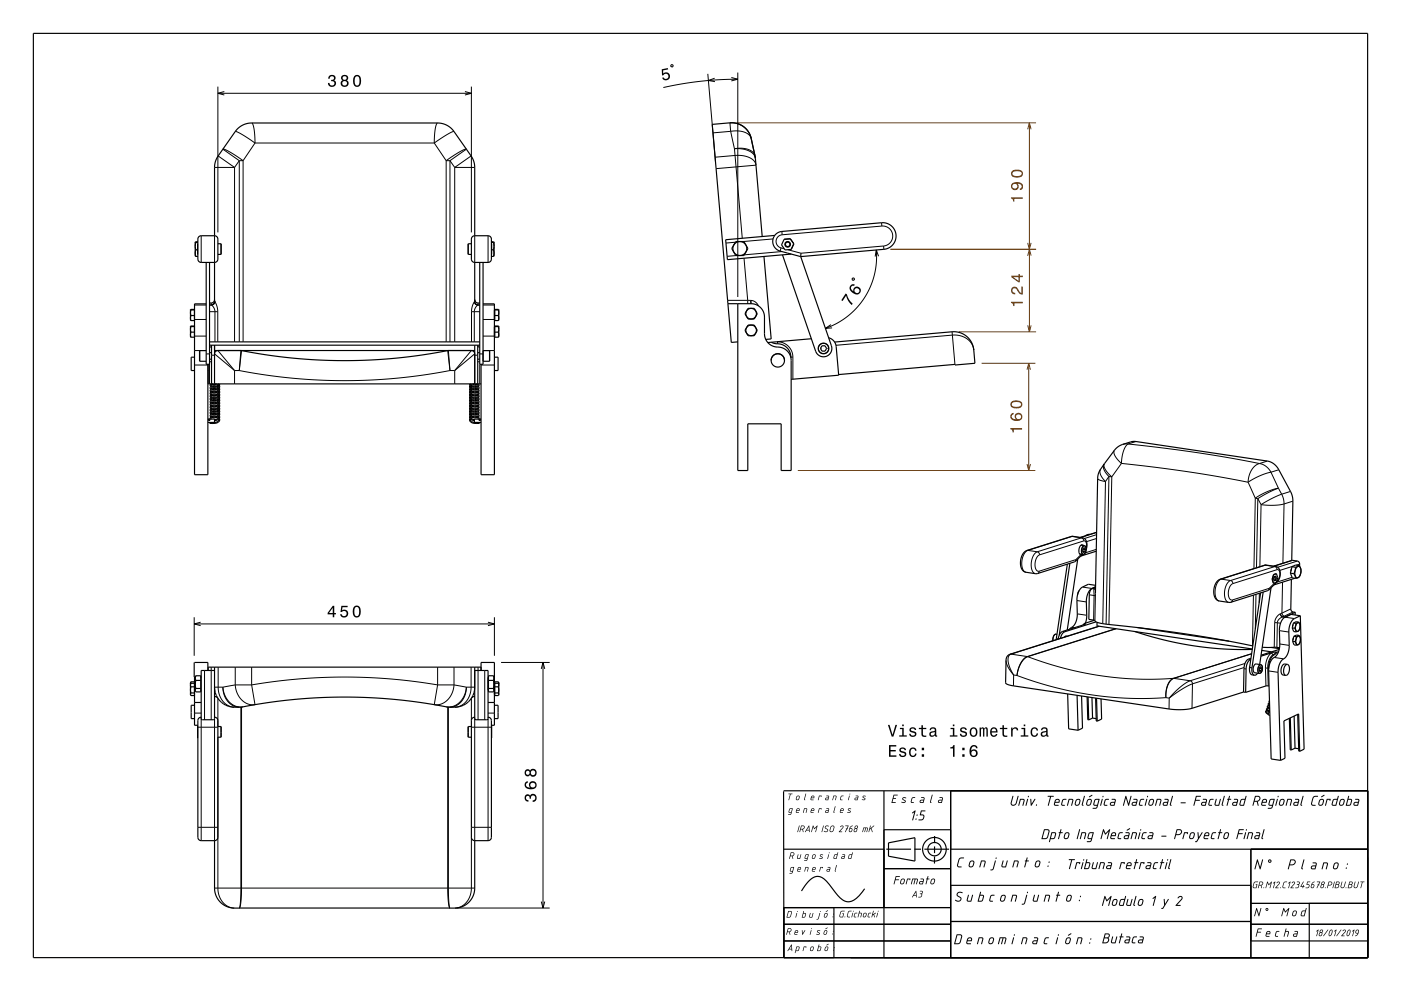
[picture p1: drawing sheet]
<svg xmlns="http://www.w3.org/2000/svg" width="420mm" height="297mm" viewBox="0 0 420 297" stroke-linecap="round" stroke-linejoin="round" font-family="sans-serif">
<g fill="none" stroke="#000" stroke-width=".35">
<path d="M10 10h400v277h-400zM226.5 47.5l-1-4.5a6.3 6.3 0 0 0-6.7-6.2l-5.3 .5 5.7 65.3 2-.1M226.5 47.5l2 23.4M58.5 72.6v4.1M58.5 76.7v.1M58.5 72.5l.2 .2M58.5 76.8h.2M58.5 72.5v.1M58.7 72.7l-.2 1 .2 1.2M58.7 74.9l-.2 .9 .2 1M58.7 72.7h.6M58.7 74.9h.5"/>
<path d="M58.7 76.8h.6M59.2 74.7h.1M59.3 72.5h-.8M59.3 73v3.2M61.8 78.7v30.5h1v-30.5M64.3 70.7l.1-21.7 .9-2.1 5.2-7.5a6 6 0 0 1 4.9-2.5h55.8a6 6 0 0 1 4.9 2.5l5.2 7.5 .9 2 .1 21.8M64.3 70.7l.7 .3 .3 .6v6.1l-.3 .7-.7 .3M64.3 70.7h-4.2l-.6 .4-.2 .5v6l.3 .7 .6 .3 4.1 .1M64.3 78.7v11.6M65.3 73l1 .1v3.1h-1M141.3 73l-1 .1v3.1h1M142.3 70.7l-.7 .2-.3 .7v6.3l.5 .6 .5 .2"/>
<path d="M142.3 70.7h4.1l.6 .3 .3 .6-.1 6.6-.9 .5h-4M142.3 78.7v11.6M143.8 78.7v30.5h1v-30.5M147.3 72.5h.8M147.3 73v3.2M147.3 74.7h.1M147.3 72.7h.6M147.3 76.8h.6M147.4 74.9h.5M147.9 72.7l.2 1.1-.2 1.1M147.9 74.9l.2 .9-.2 1M148.1 72.5l-.2 .2"/>
<path d="M148.1 76.8h-.2M148.1 72.5v.1M148.1 72.6v4.1M148.1 76.7v.1M220.6 72.4h2.4l1.2 2.1-1.2 2.1h-2.4l-1.2-2.1zM229 76.9l2.2 24.7-1.6 .1M232.3 70.6l-14.8 1.2 .6 6 19.1-1.7M232.6 70.2l.8-.6 1-.2 29.9-2.6a4 4 0 0 1 4.3 3.6 4 4 0 0 1-3.6 4.3l-25 2.2-6.1-1.6a3 3 0 0 1-1.3-5.1zM234.6 76.4l9.9 28.8a2.5 2.5 0 0 0 3.2 1.6 2.5 2.5 0 0 0 1.5-3.2l-9.2-26.7M235.1 71.7l1.8-.1 1.1 1.5-.8 1.6-1.8 .2-1.1-1.5zM240.1 75.9l-.1 1M57.1 92.8v3.2"/>
<path d="M57.1 97.8v3.2M57.1 96h.1M57.1 92.8l.1 .1M57.1 96l.1 .1M57.1 97.8l.1 .1M57.1 92.8h.1M57.1 97.8h.1M57.2 92.9v1.7M57.2 94.6v1.5M57.2 97.9v1.6M57.2 99.5v1.6M57.2 92.9h1.1"/>
<path d="M57.2 94.6h1.1M57.2 96.1h1.1M57.2 97.9h1.1M57.2 99.5h1.1M58.3 92.7l-1.2 .1M58.3 97.7l-1.2 .1M58.3 95.9h.1M58.3 92.9h.1M58.3 97.9h.1M61.8 91.1h-3.5v51.2h4v-33.1M64.3 89.8a1.01 1.01 0 0 1-1 1h-.5M142.3 89.8a1.01 1.01 0 0 0 1 1h.5"/>
<path d="M144.8 91.1h3.4v51.2h-4v-33.1M148.2 95.9h.1M148.2 92.9h.1M148.2 97.9h.1M148.3 92.9h1.1M148.3 94.6h1.1M148.3 97.9h1.1M148.3 99.5h1.1M149.4 92.9v1.7M149.4 94.6v1.5M149.4 97.9v1.6M149.4 99.5v1.6"/>
<path d="M149.5 92.8l-1.2-.1v3.4h1.1M149.5 92.8l-.1 .1M149.5 96l-.1 .1M149.5 97.8l-1.2-.1v3.4h1.1M149.5 97.8l-.1 .1M149.5 92.8h.1M149.5 97.8h.1M149.5 92.8v3.2M149.5 97.8v3.2M149.5 96h.1M218.2 91h7a4 4 0 0 1 4 4v5a4.2 4.2 0 0 0 4.8 4.1 4 4 0 0 1 3.2 3.9v33M221.2 91v50h3v-14h10v14"/>
<path d="M224.3 92.4h1.8l.9 1.6-.9 1.6h-1.8l-1-1.6zM224.3 97.4h1.8l.9 1.6-.9 1.6h-1.8l-1-1.6zM225.3 91h.1M57.1 101h.1M57.1 101l.1 .1M57.2 101.1h1.1M58.3 100.8h.1M58.3 107h-1v4h1M61.8 105.1h-2v3.1l2 .1M62.3 111h.1M62.4 109.2v5.9h81.8M62.8 102.5h81"/>
<path d="M62.8 103.5h81M62.8 107.6h.6M62.8 105.7h.6M63.2 115.1l-.2 .3 .3 .4M63.3 118.3l-.3-.2a1.47 1.47 0 0 1 2.6-.4l.2 .5-.1 .5M63.3 119.2a.67 .67 0 0 1-.1-.9 .67 .67 0 0 1 .8-.2 1.25 1.25 0 0 1 1.3 .2 1.25 1.25 0 0 1 .4 1.3M63.3 116.7a.67 .67 0 0 1-.1-.9 .67 .67 0 0 1 .8-.2 1.3 1.3 0 0 1 1.8 1.4l-.1 .1M63.3 117.5l-.3-.3a1.58 1.58 0 0 1 2.7-.2v.9M63.4 103.5v11.6M63.5 119a.53 .53 0 0 0-.5 .4 .53 .53 0 0 0 .3 .6M63.5 119l.9-.1 .8 .3M63.5 115.1h1.4"/>
<path d="M63.5 116.5l-.2-.1a1.27 1.27 0 0 1 1.3-.5 1.27 1.27 0 0 1 .9 1M63.5 117.4l-.2-.2a1.28 1.28 0 0 1 1.3-.5 1.28 1.28 0 0 1 .9 1M63.5 118.2l-.2-.2a1.34 1.34 0 0 1 2.3 .5h-.1M63.5 119.3h1.4M63.5 119l-.2-.1a1.3 1.3 0 0 1 2.3 .3l-.1 .2M63.6 119.3a1.27 1.27 0 0 1 1.9 .9M63.6 119.3l-.3 .3 .2 .3M63.6 119.3h.1M63.9 115.1l-.6 .2 .2 .4M64.3 103.5v11.6M64.3 105.1h78M64.3 105.7h.1"/>
<path d="M64.5 115.1l.9 .4 .1 .5M64.9 116h-1.4M64.9 116.8h-1.4M64.9 118.5h-1.4M64.9 117.6h-1.4M65.2 119.2l.6 .5-.1 .7M65.3 105.1a1 1 0 0 0-1 1M65.3 115.1l.5 .6-.1 .6M65.4 115.4l-.5 .3M65.4 116.3l-.5 .2M65.4 117.1l-.5 .3M65.4 117.9l-.5 .3"/>
<path d="M65.4 118.7l-.5 .3M65.4 119.6l-.5 .3M65.5 115.6l-.3 .2M65.5 116.5l-.3 .2M65.5 117.3l-.3 .2M65.5 118.1l-.3 .2M65.5 119l-.3 .2M65.5 119.8l-.3 .2M65.6 115.1l-.1 .1M65.9 115.1l-.2 .3M72.2 105.1l7.4 1.2 7.1 .9 8.3 .7 7.5 .2 8.5-.2 7.7-.6 7.7-.9 8-1.3M140.8 115.1l.1 .3"/>
<path d="M141 115.1l.1 .1M141.1 115.6l.3 .2M141.1 116.5l.3 .2M141.1 117.3l.3 .2M141.1 118.1l.3 .2M141.1 119l.3 .2M141.1 119.8l.3 .2M141.2 115.4l.5 .3M141.2 116.3l.5 .2M141.2 117.1l.5 .3M141.2 117.9l.5 .3M141.2 118.7l.5 .3"/>
<path d="M141.2 119.6l.5 .3M141.3 115.1l-.5 .6 .1 .6M141.3 105.1a1 1 0 0 1 1 1M141.4 119.2l-.6 .5 .1 .7M141.7 115.1h1.4M141.7 116h1.4M141.7 116.8h1.4M141.7 117.6h1.4M141.7 118.5h1.4M141.7 119.3h1.4M142.1 115.1l-.9 .4-.1 .5M142.3 105.7h.1"/>
<path d="M142.3 103.5v11.6M142.8 115.1l.5 .2-.2 .4M143 119.3a1.27 1.27 0 0 0-1.9 .9M143 119.3h.1M143 119.3l.4 .3-.3 .3M143.1 117.4l.2-.2a1.28 1.28 0 0 0-1.3-.5 1.28 1.28 0 0 0-.9 1M143.1 118.2l.3-.2a1.34 1.34 0 0 0-2.3 .5M143.1 116.5l.2-.1a1.28 1.28 0 0 0-1.3-.5 1.28 1.28 0 0 0-.9 1M143.1 119l.2-.1a.74 .74 0 0 0-1.1-.5 .87 .87 0 0 0-1.1 1M143.1 119a.52 .52 0 0 1 .5 .4 .52 .52 0 0 1-.2 .6M143.1 119l-.9-.1-.8 .3M143.2 103.5v11.6"/>
<path d="M143.2 107.6h.6M143.2 105.7h.6M143.4 116.7a.67 .67 0 0 0 0-.9 .67 .67 0 0 0-.8-.2 1.3 1.3 0 0 0-1.7 1.4v.1M143.4 117.5l.2-.3a1.58 1.58 0 0 0-2.7-.2v.9M143.4 118.3l.2-.2a1.46 1.46 0 0 0-2.5-.4l-.3 .5 .1 .5M143.4 119.2a.67 .67 0 0 0 0-.9 .67 .67 0 0 0-.8-.2 1.25 1.25 0 0 0-1.3 .2 1.25 1.25 0 0 0-.4 1.3M143.4 115.1l.2 .3-.2 .4M144.8 105.1h2v3.1l-2 .1M148.2 100.8h.1M148.2 107h1.1v4h-1.1M149.5 101l-.1 .1M149.5 101h.1"/>
<path d="M231.2 108a2 2 0 0 1 2-2 2 2 0 0 1 2 2M231.2 102.6l.7 .3a5.5 5.5 0 0 1 4.3 1.6l.7 1.3 .2 1.4M231.2 102.6l-1 .1M243.2 101.5l-12 1.1M246.4 105.2h.1M246.4 103.6l-.4 .8 .4 .8M246.4 105.2h.9M246.4 103.6h.1M246.4 103.6h.9M246.9 104.4h.1M247.3 103.6h.1M247.4 103.6l.4 .8-.4 .8"/>
<path d="M247.4 105.2h-.1M248.4 101.2l1.5 .9 .7 1.3 .8 9-14.2 1.3M250.2 102.5l35.2-3.1a6 6 0 0 1 6.5 5.5l.4 4-6 .5M286.3 109.2l-34.9 3.1M62.3 125.6h.4M62.7 125.7l-.1 .3 .3-.2M62.7 125.7l.1 .3M62.8 126.6l.2 .3h.7M62.9 125.6l-.2 .1M62.9 125.6h1.4v1h-2M63 126.6h.1M63 126.6h.6"/>
<path d="M63.1 125.6l-.1-.1a1.53 1.53 0 0 1 1.6-.7 1.53 1.53 0 0 1 1.2 1.2l-.8 .7-1.3 .2M63.3 122.5l-.3-.3a1.47 1.47 0 0 1 2.6-.3l.3 .5-.2 .5M63.3 123.3a.66 .66 0 0 1-.1-.8 .66 .66 0 0 1 .8-.2 1.25 1.25 0 0 1 1.3 .2 1.25 1.25 0 0 1 .4 1.2M63.3 124.1a.61 .61 0 0 1-.2-.7 .61 .61 0 0 1 .8-.3 1.41 1.41 0 0 1 1.9 1.3l-.1 .2M63.3 120.8l-.3-.3a1.56 1.56 0 0 1 1.6-.7 1.56 1.56 0 0 1 1.2 1.2l-.1 .2M63.3 121.7l-.3-.3a1.55 1.55 0 0 1 2.7-.2v.9M63.3 125l-.3-.4a1.54 1.54 0 0 1 1.6-.7 1.54 1.54 0 0 1 1.2 1.3l-.1 .2M63.4 125.6l-.1-.1a1.33 1.33 0 0 1 2.3 .2 1.12 1.12 0 0 1-1.5 .9h-.5M63.5 120.7l-.2-.2a1.27 1.27 0 0 1 1.3-.4 1.27 1.27 0 0 1 .9 .9M63.5 121.5l-.2-.2a1.27 1.27 0 0 1 1.3-.4 1.27 1.27 0 0 1 .9 1M63.5 122.4l-.2-.2a1.29 1.29 0 0 1 1.3-.5 1.29 1.29 0 0 1 .9 1M63.5 123.2l-.2-.2a1.26 1.26 0 0 1 1.3-.5 1.26 1.26 0 0 1 .9 1"/>
<path d="M63.5 124.8l-.2-.2a1.39 1.39 0 0 1 2.3 .5l-.1 .1M63.5 123.5l-.2 .2 .2 .3M63.5 123.5a1.25 1.25 0 0 1 2 .9M63.6 126.6v.1M63.6 126.7l.1 .2M64.9 120.1h-1.4M64.9 121h-1.4M64.9 121.8h-1.4M64.9 122.6h-1.4M64.9 123.5h-1.4M64.9 124.3h-1.4M64.9 125.1h-1.4"/>
<path d="M65.4 120.4l-.5 .3M65.4 121.2l-.5 .3M65.4 122.1l-.5 .3M65.4 122.9l-.5 .3M65.4 123.7l-.5 .3M65.4 124.6l-.5 .2M65.4 125.4l-1.1 .4M65.5 120.6l-.3 .2M65.5 121.4l-.3 .3M65.5 122.3l-.3 .2M65.5 123.1l-.3 .2M65.5 123.9l-.3 .2"/>
<path d="M65.5 124.8l-.3 .2M65.5 125.6l-1.2 .5M141.1 120.6l.3 .2M141.1 121.4l.3 .3M141.1 122.3l.3 .2M141.1 123.1l.3 .2M141.1 123.9l.3 .2M141.1 124.8l.3 .2M141.1 125.6l1.1 .4M141.2 120.4l.5 .3M141.2 121.2l.5 .3M141.2 122.1l.5 .3"/>
<path d="M141.2 122.9l.5 .3M141.2 123.7l.5 .3M141.2 124.6l.5 .2M141.2 125.4l1 .4M141.7 120.1h1.4M141.7 121h1.4M141.7 121.8h1.4M141.7 122.6h1.4M141.7 123.5h1.4M141.7 124.3h1.4M141.7 125.1h1.4M143 126.9h.1"/>
<path d="M143 126.7v.2M143 126.6v.1M143.1 123.5l.3 .2-.3 .3M143.1 123.5a1.25 1.25 0 0 0-2 .9M143.1 121.5l.2-.2a1.27 1.27 0 0 0-1.3-.4 1.27 1.27 0 0 0-.9 1M143.1 122.4l.2-.2a1.29 1.29 0 0 0-1.3-.5 1.29 1.29 0 0 0-.9 1M143.1 120.7l.2-.2a1.27 1.27 0 0 0-1.3-.4 1.27 1.27 0 0 0-.9 .9M143.1 123.2l.2-.2a1.26 1.26 0 0 0-1.3-.5 1.26 1.26 0 0 0-.9 1M143.1 124.8l.2-.1a1.33 1.33 0 0 0-2.3 .3l.1 .2M143.2 125.6l.1-.1a1.33 1.33 0 0 0-2.2 .2 1.12 1.12 0 0 0 1.5 .9h.4M143.4 120.8l.2-.3a1.56 1.56 0 0 0-1.6-.7 1.56 1.56 0 0 0-1.2 1.2l.1 .2M143.4 121.7l.2-.3a1.55 1.55 0 0 0-2.7-.2v.9"/>
<path d="M143.4 122.5l.2-.3a1.47 1.47 0 0 0-2.5-.3l-.3 .4 .1 .6M143.4 123.3a.66 .66 0 0 0 .1-.8 .66 .66 0 0 0-.9-.2 1.25 1.25 0 0 0-1.3 .2 1.25 1.25 0 0 0-.4 1.2M143.4 124.1a.61 .61 0 0 0 .1-.7 .61 .61 0 0 0-.7-.3 1.4 1.4 0 0 0-2 1.3l.1 .2M143.4 125l.2-.4a1.54 1.54 0 0 0-1.6-.7 1.54 1.54 0 0 0-1.2 1.3l.1 .2M143.6 125.6v-.1a1.53 1.53 0 0 0-1.6-.7 1.53 1.53 0 0 0-1.2 1.2l.7 .7 1.5 .2M143.6 126.6h-.6M143.6 126.6h.1M143.7 125.7l.1 .3 .2-.3M143.7 125.6l.3 .1M143.7 125.6h-1.5v1h2M143.7 125.6l-.1 .3M143.9 126.6l-.2 .3h-.7"/>
<path d="M143.9 125.6h.3M144 125.7l-.2 .3M234.2 141h3M328.8 159.5l-4.9 1.6M320 169.1l-3.4 22.6M320.7 168.8l-3.2 21.6M322.5 167.7l-.1 .6M323.1 167.5l-3.2 21.3M323.4 177.1l-.4 1.2M323.4 177.1v.1M323.5 177l-.1 .1M324.1 163.4l1 .1a1.57 1.57 0 0 1-.4 2.7l-1-.2"/>
<path d="M324.5 166.1l-2.1 2.2M324.5 165v.1M324.5 165.1l.2 .5M324.6 164.6l.7 .1M324.7 165.6h.1M324.8 163.5l-.3-.2a1.82 1.82 0 0 0-.9 2.5 .5 .5 0 0 0 .8 .3M325.1 164.1h.1M325.1 164.1l-.4 .2-.2 .7M325.1 164.1l.2 .6M325.1 165.4l-.3 .2M325.2 165.4h-.1M325.2 165.4l-.6-.1 .5 .1"/>
<path d="M325.3 164.7h.1M325.3 164.7l-.1 .7M325.6 164.7a2.57 2.57 0 0 0-1.1-3.5l-3.4-.4-13.2 4.2a3.9 3.9 0 0 0-.6 6.4l3.7 .5 11.4-3.6M326.7 160.2l-1.3 .4M327.4 176.4l-.5 .5-.3 1-.2 7.7 1.8 .4a2.67 2.67 0 0 0 2.4 .9 437.4 437.4 0 0 1 45 6.7M328.4 175.8l-1.1 .6a4.7 4.7 0 0 0-1.6 4l.1 4.4-.4 2M328.4 175.4l-2.1-.3-1.8 .8a4.7 4.7 0 0 0-1.7 4.1l.2 4a4.8 4.8 0 0 1-2.4 4.6M328.6 165.2l-4.6 1.5M365.1 174l.7-.4 13.3-4.2 3.4 .4a2.33 2.33 0 0 1 1.1 3.4l-.6 1.1-2.9 2.7-11.1 3.5-3.5-.4a2.69 2.69 0 0 1-1.6-3.4l.4-1.4zM377.9 177.7l-3.3 23.1a1.31 1.31 0 0 0 .8 1.5l.7 .1M378.7 177.4l-3.4 23.4a1.42 1.42 0 0 0 .8 1.6M380.5 176.3l-.2 .6"/>
<path d="M381 176.1l-3.4 23M381.4 173.6l.3 1.2M381.4 173.6h.1M381.4 173.6l.4 1.2M381.7 174.8h.1M381.8 172.2l-.4 1.4M382.1 172.8a.38 .38 0 0 1 .5 0 .38 .38 0 0 1 0 .5l-.1 .4a.39 .39 0 0 1-.6 .3 .39 .39 0 0 1 0-.6zM382.3 173.8l-.2 .2M382.3 172.7l.1 .2M382.4 172.9a.62 .62 0 0 0-.3 1l.2-.1M382.4 172.9l-.1 .9M382.6 171.9h.1"/>
<path d="M382.7 171.9l-.9 .3M382.7 171.9l.3 1.2-.4 1.5-.8 .2M386.8 171.8l.6 1.4 1.1 .2M386.8 171.8l1.1 .1M387.1 173.6l-.1 9 .4 .7 .9 .2M387.2 170.5l-.2 .7M387.2 168l.3-19-.5-1.5-3.6-6.7-1.6-1.9-1.7-.7-39.6-5.9h-1.2l-2.7 .9a10.6 10.6 0 0 0-4.6 4.6l-2.3 3.3-.6 1.9-.7 34.9M387.3 168l2 .3 .3 .6v.8M387.3 168l-5.5 1.7M387.3 169.8l-.5 2M387.3 169.8l1.1 .2M387.9 171.9l.6 1.5"/>
<path d="M388.2 173.3l-6.3 2M388.4 170l-.5 1.9M388.8 170a.82 .82 0 0 1 1 0 .82 .82 0 0 1 .2 1 1.67 1.67 0 0 1-1.3 2.1l-.2-.1a2.56 2.56 0 0 1 .3-3zM389.4 169.5l-1 .5M389.4 169.5l.6 1.1-.1 1.3M389.4 169.5l-1-.2-1.1 .5M389.9 171.9l-.4 .9-1 .6M58.2 198.5v4.4M58.3 198.5h4v2.4M64.3 199.9v15.5l-.4 .3h-3.3l-.3-.3v-14.5h4M142.3 199.9v15.5l.4 .3h3.3l.3-.3v-14.5h-4M144.2 199.9h-81.8v1"/>
<path d="M316.9 190.1h-.3a1.48 1.48 0 0 0-.9 1.9M319.3 190.7l.1 .1M319.9 190.7l-.4-.1-.3 .3M325 186.9l.5 .1-7.1 2.3-.7 .8-.5 1.4M325 186.9l-.4 .4M328.1 185.9l-3.1 1M328.6 186.4l-9.6 3-.7 .8-.4 1.1M328.9 186.5v1.1l46.5 6.9M329.4 187.7l-26.6 8.4a1.83 1.83 0 0 0-1.2 1.8l-.1 6.8 .9 .6 48.1 7.2a18 18 0 0 0 6.8-.2l15.5-4.9M340.2 189.3l5.7 1.7 5.7 1.4 10.6 1.7a97.8 97.8 0 0 0 13.2 .5M341 188.1l27.5 4.1M374.7 199.8l-.1 .6"/>
<path d="M374.9 197.6l-.7 .7-.6 1.4-.2 7.8M375 197.6h-.1M375 197.3l-1.1 .5-.8 1.5-.3 8.1M376.2 199.2l.3-.2 1.4 .2a1.57 1.57 0 0 1-.4 2.6l-1.4-.2a1.81 1.81 0 0 1 .1-2.4zM377.6 200l-.2 .7M377.6 200h.1M378 199.8h.1M378 199.8l-.4 .2M378 199.8l.2 .5M378.3 194.9l2.9 .5M378.4 194l5.2 .1M381.1 194l2.4 .4"/>
<path d="M382.8 195.5l-.1 .2a4.8 4.8 0 0 0-2.4 4.7M382.8 195.5h-1.2l-3.6 1.2M383.3 195.3l-.5 .2M383.5 194.6l-5.4 1.8M385.2 185h.1M385.2 185a4.7 4.7 0 0 0-1.6 4l.1 4a4.8 4.8 0 0 1-2.4 4.6l-.7 1.6-.3 1.6 .8 26.7 2.8 .4M385.9 199.1l-.7-.1a2 2 0 0 0-.5 3.3l.7 .1M385.9 199.1a2.01 2.01 0 0 0-.5 3.3M385.9 199.1a2 2 0 0 1-.5 3.3M387 184.1l2.8 .4M387.4 188.2l.4 1.1 .8 .1M387.4 188.2l.7 .1"/>
<path d="M387.5 192.2l.4 1.1 .8 .1M387.5 192.2l.7 .1M387.6 187.1l-.1 .7M387.8 186.7l-.4 1.5M387.8 186.7l.7 .1M387.8 191.1l-.2 .7M387.9 190.7l-.4 1.5M387.9 190.7l.7 .1M388.1 188.3l.5 1.1M388.2 192.3l.5 1.1M388.3 183.5l-3.1 1.5M388.3 183.5v.8"/>
<path d="M388.5 186.8l-.4 1.5M388.6 190.8l-.4 1.5M388.8 186.8a.68 .68 0 0 1 .9 .1 .68 .68 0 0 1 .1 .8l-.2 .9a.64 .64 0 0 1-.9 .6 .64 .64 0 0 1-.4-.9zM388.9 190.8a.68 .68 0 0 1 .9 .1 .68 .68 0 0 1 .1 .8l-.2 .9a.64 .64 0 0 1-.8 .6 .64 .64 0 0 1-.4-.9zM389.3 186.4l-.8 .4M389.3 186.4l.4 .9v.9M389.3 186.4l-.7-.1-.8 .4M389.4 190.4l-.8 .4M389.4 190.4l.5 .9-.1 .9M389.4 190.4l-.7-.1-.8 .4M389.7 188.2l-.3 .8-.8 .4M389.8 192.2l-.3 .8-.8 .4"/>
<path d="M389.8 184.5l-1.8 .9a4.7 4.7 0 0 0-1.6 4l.1 4a4.8 4.8 0 0 1-2.4 4.6l-.7 1.6-.3 1.6 .8 26.7M389.8 184.5l1.2 40-1.4 .7M57.2 208.4l1.1 .1M57.2 205.8v1.9M57.2 207.7v.7M57.2 204.8v1M57.2 204.3l-.1 .7M57.2 204.3v4.1M57.2 205.8h1.1M57.2 207.7h1.1M57.2 204.8h1.1M57.2 204.3h1.1"/>
<path d="M57.2 204.8l-.1 .2M58.3 208.1h.1M58.3 205.2h.1M58.3 204.7h.1M58.3 211.4h-1v4h1M58.3 210.5h2M58.5 202.9h-.2v14.5h1M58.5 202.9l.1 4.4M58.7 203.9l-.2 1.2 .2 1.2M58.7 206.3l-.2 .5 .1 .5M58.7 202.5l-.2 .7 .2 .7M58.7 203.9h1.5"/>
<path d="M58.7 206.3h1.5M58.7 202.5h1.5v4.9l-1.6-.1M58.7 202.5l-.2 .4M59.2 218.4h.1M59.3 217.5v3.7M60.2 202.9h.1M60.2 206.9h.1M60.2 203h.1M60.3 214.9l-.7 .3-.3 .7v35l.3 .7 .6 .3h4.1M64.3 208.7l1 .5M64.3 205.9a6 6 0 0 0 .9 3.3M64.3 214.9l.7 .4 .3 .6v35l-.3 .8-.7 .2"/>
<path d="M64.3 206.3h.1M65.2 209.2l1 1.1a6 6 0 0 0 4.1 1.6h2.2l7.8-1.3 8.2-1 7.2-.5 6.7-.2 6.8 .1 8.2 .5 8.2 1 8.6 1.4h2.1a6 6 0 0 0 5.1-2.7M65.3 217.7l1 .1v3.1h-1M141.3 217.7l-1 .1v3.1h1M142.3 206.3h.1M142.3 208.7l-.9 .5M142.3 205.9a6 6 0 0 1-.9 3.3M142.3 214.9l-.7 .3-.3 .7v35l.3 .7 .7 .3M144.2 200.9v-2.4h4v18.9h-.9M146.3 214.9l.7 .4 .3 .6v35.1l-.1 .5-.6 .4h-4.3M146.3 202.9h.1M146.3 210.5h1.9"/>
<path d="M146.3 206.9h.1M146.3 203h.1M146.4 203.9h1.5M146.4 206.3h1.5M147.3 217.5v3.7M147.3 218.4h.1M147.9 203.9l.2 1.2-.2 1.2M147.9 206.3l.2 .5-.1 .5M147.9 202.5l.2 .8-.2 .6M147.9 202.5h-1.5v4.9l1.6-.1M147.9 202.5l.2 .4M148.1 202.9l-.1 4.4"/>
<path d="M148.1 202.9h.1M148.2 211.4h1.1v4h-1.1M148.2 208.1h.1M148.2 205.2h.1M148.2 204.7h.1M148.3 205.8h1.1M148.3 207.7h1.1M148.3 204.8h1.1M149.4 205.8v1.9M149.4 207.7v.7M149.4 204.8v1M149.4 204.3l.1 .7"/>
<path d="M149.4 204.3h-1.1v4.2l1.1-.1M149.4 204.3v4.1M149.4 204.8l.1 .2M320.1 208l.3 10.4 2.8 .5M322.9 208.4l.3 10.5M324.2 208.6l.3 9.6-1.3 .7M325.9 208.8l.2 6.9 .3 .1M326.2 208.9l.2 6.9M327.4 209.1l.1 6.1M327.5 215.2l-1.1 .6M327.5 215.2l1.1 .2M328.5 209.2l.1 6.9h.3"/>
<path d="M328.7 209.3l.2 6.8M330.1 209.5l.2 6-1.4 .6M372.8 207.4l.6 .1M377 201.7l-.4 .5-.5 .2M377.4 200.7h.1M377.4 200.7l.2 .5M377.5 201h.5M377.5 200.2l.7 .1M377.6 201.2h.1M378 201l-.4 .2M378.2 200.3h.1M378.2 200.3l-.2 .7"/>
<path d="M380.1 213.1l.6 .3M380.1 213.1l.6 .1M380.1 213.1l-.5 .2 .6 .6M380.4 212.4l.2 .1M380.4 212.4h.2M380.4 212.4l-.5 .1 .3 .4M380.4 205.6h-.9l-6.1 1.9M380.6 210v.6M380.6 210.7l-.4 .2 .2 .5M380.6 210.9l-.2 .1 .2 .3M380.6 211.4a.46 .46 0 0 0-.6 .1 .46 .46 0 0 0 .1 .7M380.6 211.6l-.5 .2 .3 .4"/>
<path d="M380.6 212.2h-.2a.46 .46 0 0 0-.7 .1 .46 .46 0 0 0 .2 .6M380.6 213.2h.1M380.7 213l-.6-.1a.54 .54 0 0 0-.7 .4 .54 .54 0 0 0 .6 .6l.2 .2M380.7 213.5a.45 .45 0 0 0-.5 .3 .45 .45 0 0 0 .2 .5l.3 .1M386.5 215.3l.3 9.4 .3 .1M386.8 215.1l.3 9.7M388 214.6l.2 9.6M389 214.1l.4 11 .2 .1M59.2 220.3h.1M147.3 220.3h.1M234.9 237.2l.1 49.8v-15h50M234.9 237h175.1"/>
<path d="M265 237v50M285 237v50M388.2 224.2l1.1 .2M388.2 224.2l-1.1 .6M389.6 225.2l-.3-11.2-4.4 2.1 .3 11.2-1.3 .6M64.3 251.9v14.3a6 6 0 0 0 6 6h66a6 6 0 0 0 6-6v-14.3M235 254.5h30M265 248.7h20M265.7 254.5h7.4M274.1 254.5h2M274.3 258.1l-7.9-1.5v-4l7.9-1.5v7M277.1 254.5h7.4"/>
<path d="M280.2 256.7l-.1 2.1M280.2 253.7v2M280.2 250.6v2.1M285 254.5h125M375 254.5v32.5M235 277h50M250 272v15M259.2 266.4a7.1 7.1 0 0 1-4.9 3.9 5 5 0 0 1-3.8-2.8l-.7-.8a9.5 9.5 0 0 0-4-4 4 4 0 0 0-4 2.1l-1.5 2.2M265 260.3h20M285 276.2h90M285 265.3h90M375 277h35"/>
<path d="M375 270.7h35M392.5 270.7v16.3M235 282h50M375 282h35"/>
<circle cx="221.8" cy="74.5" r="2.09"/>
<circle cx="236.1" cy="73.2" r=".84"/>
<circle cx="236.1" cy="73.2" r=".68"/>
<circle cx="225.2" cy="99" r="1.59"/>
<circle cx="225.2" cy="94" r="1.59"/>
<circle cx="233.2" cy="108" r="2"/>
<circle cx="246.9" cy="104.4" r="1.6"/>
<circle cx="280.1" cy="254.5" r="3.5"/>
<circle cx="280.2" cy="254.5" r="2"/>
</g>
<g fill="none" stroke="#000" stroke-width=".3">
<path d="M65.3 26v43.6M65.3 28h76M67.2 27.4l-1.9 .6 1.9 .5M70.5 39.4a12.3 12.3 0 0 1 4.8 2.7l1.1 .8M75.4 36.9h.1a3.8 3.8 0 0 1 .8 2.9l.1 3.1M131.2 36.9a1.63 1.63 0 0 0-.7 1.6l-.3 4.4M136.1 39.4a17.5 17.5 0 0 0-5.9 3.5M139.4 27.4l1.9 .6-1.9 .5M141.3 26v43.6M212.2 22.1l2.3 26.4M218.9 36.8l.1 2.6M219 39.4l1.2 5.2"/>
<path d="M219 39.4a5.4 5.4 0 0 1 6.1 1.9l.1 .3M219 39.4l-5.3 .4M221.2 21.7v67.3M64.3 50.2h6M65.4 46.7l4.9 3.5M70.3 50.2v52.3M71.7 48.2l-4.8-3.5a10.4 10.4 0 0 1 4.4 2.3l1.6 1.2M71.7 48.2h1.2M71.7 48.2v54.3M71.7 48.2l-1.4 2M72.9 48.2v54.3M76.4 42.9l-3.5 5.3"/>
<path d="M76.4 42.9h53.8M130.2 42.9l3.6 5.3M133.8 48.2l.3-.3a19.7 19.7 0 0 1 5.6-3.2l-4.8 3.5M133.8 48.2v54.3M133.8 48.2h1.1M134.9 48.2v54.3M134.9 48.2l1.4 2M136.3 50.2h6M136.3 50.2v52.3M141.2 46.7l-4.9 3.5M214.4 47.1l6-.5a5.9 5.9 0 0 1 6.1 2.4l.1 .5-11.9 1M220.2 44.6a5.3 5.3 0 0 1 6.1 1.8v.3"/>
<path d="M220.2 44.6a5.9 5.9 0 0 1 6.1 2.4l.2 .5M220.2 44.6l2.3 26.8M225.2 41.6h.1M60.3 70.7v8M64.3 70.7v8M66.2 73v3.2M140.4 73v3.2M142.3 70.7v8M146.3 70.7v8M220.5 72.6l-2.9 .2M220.7 76.6l-2.7 .2M223 77.4l1.2 12.6"/>
<path d="M231.8 71.6l-9 .8M234.1 74.3l1 .2M234.1 74.3l-.2 1M234.4 75.4l-11.3 1M234.4 69.4l.1 1M234.5 70.4a2 2 0 0 0-1.8 1.8 2 2 0 0 0 1.4 2.1M262.7 74.9v3.9l-.6 3.7-1.2 3.6-1.8 3.3-2.3 2.9-2.8 2.6-3.1 2-3.5 1.5M263.4 76.8l-.7-1.9-.3 2M264.3 66.8l.1 .9M264.4 67.7a3 3 0 0 1 3.2 2.8 3 3 0 0 1-2.7 3.2M264.4 67.7l-29.9 2.7M264.9 73.7l-24.8 2.2-3.9-1.1"/>
<path d="M264.9 73.7l.1 1M58.3 91.4h3.5M58.3 95.7h3.5M62.8 91.4h.6M62.8 93.4h2.5M63.3 91.3l.1 .1M63.3 90.8v.5M63.4 91.4h.1M63.4 91.4l.7 .8 .3 1v9.3M64.4 90.4l-.1-.1a.99 .99 0 0 1-1 1M64.4 90.4a1.01 1.01 0 0 1-1 1M64.4 90.4h.1"/>
<path d="M64.4 90.4l.6 1.4 .3 1.6M65.3 93.4v9.1M141.4 93.4v9.1M141.4 93.4h2.4M142.2 90.4l-.6 1.4-.2 1.6M142.2 90.4a1.01 1.01 0 0 0 1 1M142.3 90.4v-.1a1 1 0 0 0 1 1M142.3 90.4a1.01 1.01 0 0 0 .9 1M142.3 90.4h-.1M143.2 91.4l-.7 .9-.3 .9v9.3M143.2 91.4h.6M143.2 91.4h.1"/>
<path d="M143.3 91.3l-.1 .1M143.3 90.8v.5M144.8 91.4h3.4M144.8 95.7h3.4M218.1 90h6.1M224.2 90h.8M224.2 90v1M225 90l.2 1M225 90h.1M225.1 90a2.65 2.65 0 0 1 2.3 1.7M225.1 90l.2 1M249.1 97.3l-1.7 1.1 2-.1"/>
<path d="M255.6 83.4h.5l-.1 .5h-.5zM285.4 99.4l.9 10M58.3 105.1h3.5M58.3 100.7h3.5M58.3 109.4h4M59.9 105.1v3.2M61.8 106.1h1M62.8 108.4l.6 .1M62.8 103.5v2.2M62.8 107.6v7.5M63.4 103.5l-.2 .4-.4 .2M63.4 106.5h.9"/>
<path d="M64.3 106.1l6 5M65.3 105.1l5 6M70.3 111.1v4M70.3 111.1h1.4M71.7 111.1l8.2 1.3 7.9 1 7.7 .5 7 .2 8.3-.2 8.5-.6 7.7-.9 7.9-1.3M72.2 105.1l-.5 6M72.4 105.1l-.7 6M134.2 105.1l.7 6M134.4 105.1l.5 6M134.9 111.1h1.4M136.3 111.1v4M141.3 105.1l-5 6"/>
<path d="M142.3 106.1l-6 5M142.3 106.5h.9M143.2 103.5l.2 .4 .4 .2M143.8 108.4l-.6 .1M143.8 109.2v5.9M143.8 106.1h1M144.2 109.4h4M144.8 105.1h3.4M144.8 100.7h3.4M146.7 105.1v3.2M232.9 102.4h.2M233.1 102.4a4.6 4.6 0 0 1 4.6 4.6"/>
<path d="M233.1 102.4v.6M237.1 107h.6M237.7 107v6.6M250.6 103.5l34.9-3.1a5.6 5.6 0 0 1 6.4 4.5v-.3M331 139.1l-.2 .7 .2 1 1.4 2M331.1 139l-.1 .7 .4 1.1 1.9 2.1M334.1 135l-.2 .6 .3 .9 2 2.4M336.2 138.9l-2.9 4M336.2 138.9l20.2 2.5 17.8 3.1M338.2 133.1l-1.6 .1M338.2 133.1l21.4 2.7 18 3.1M338.2 133.1a7.4 7.4 0 0 0-2 5.8"/>
<path d="M340.5 132.3l-2.3 .8M377.6 138.9l2 .9 1.4 1.7M377.6 138.9a5.8 5.8 0 0 0-3.4 5.6M379.9 138.2l-2.3 .7M328.7 159.6l-4.7 1.5M329.1 143.4l.6 .5 1.7 .4M329.9 140.6l-.2 .7 .2 1 1.5 2M331.4 144.3l-.8 42.6M332.4 142.8l.9 .1M332.4 142.8l-.8 44.3M332.4 142.8l-1 1.5M333.3 142.9l-.9 44.3"/>
<path d="M374.2 144.5l2.1 4.8M376.3 149.3l.8 .1M376.3 149.3l-.4 21.1M377.1 149.4l-.4 20.8M377.1 149.4l1 1.8M378.1 151.2l-.4 18.6M381 141.5l2.3 4.8M381 141.5a20.2 20.2 0 0 0-6.8 3M383.3 146.3l-2.6 1.1-3.6 2M383.3 146.3a19.3 19.3 0 0 0-7 3M383.3 146.3l.9 1.8M383.4 140.8l-2.4 .7"/>
<path d="M384.2 148.1l.6 1.4 .1 1.5M384.2 148.1l-2.5 1.1-3.6 2M384.9 151a17.6 17.6 0 0 1-6.8 .2M384.9 151l-.3 17.8M386.9 147.3l-2.7 .8M387.6 150.2l-2.7 .8M308.1 164.9a4.3 4.3 0 0 0-.7 6.5l.2 .1M308.1 164.9l-.2 .1M308.1 164.9l2.9 .5M311 165.4l.5 .3 .2 .6M311 165.4a4.3 4.3 0 0 0-.8 6.5h.2M311.6 171.2l-.5 .7"/>
<path d="M311.7 166.3a3.1 3.1 0 0 0-.5 4.9h.4M321.4 160.8h-.3M321.4 160.8l2.8 .4M321.4 160.8l-13.3 4.1M321.7 160.7l-.3 .1M322.8 180l2.9 .4M324 166.2l-1.5 1.5-10.9 3.5M324.2 161.2l.5 .3 .2 .6M324.2 161.2l-13.2 4.2M324.5 175.9l3.6 .6M324.5 161.2h-.3M324.7 163.8a.63 .63 0 0 1 .8 0 .63 .63 0 0 1 .1 .8l-.2 1a.63 .63 0 0 1-.9 .4 .63 .63 0 0 1-.2-1z"/>
<path d="M324.9 162.1a1.14 1.14 0 0 1 .8 1.7l-.1 .5M324.9 162.1l-13.2 4.2M325.1 163.5a1.59 1.59 0 0 0-.4 2.7M326.6 178.3l1.4 .2M327.4 176.4l.7 .1M328 178.5l.4 .1M328 178.5l-.1 7.3M328.1 176.5l-.1 2M328.1 176.5l.3-.1-.3 .1M328.1 176.5h.1M328.4 178.6l-.2 7.4M328.4 177.9v.7"/>
<path d="M328.4 176.3l-.3 .2M328.7 164.6l-3.3 1.1M328.7 161.4l-3 .9M328.7 160.2l-3.6 1.2M366.1 173.6a4.3 4.3 0 0 0-.8 6.5h.2M366.1 173.6h-.3M366.1 173.6l2.8 .4M368.9 174a4.3 4.3 0 0 0-.8 6.5h.3M368.9 174l.5 .3 .2 .6M369.5 179.8l-.4 .7M369.6 174.9a3.1 3.1 0 0 0-.5 4.9h.4M375.8 178.4l-.3 15.2"/>
<path d="M376.5 178.1l-.2 10.4M377.5 177.8v2.9M379.3 169.4h-.2M379.3 169.4l-13.2 4.2M379.3 169.4l2.9 .4M379.6 169.4h-.3M382.2 169.8l.4 .3 .2 .6M382.2 169.8l-13.3 4.2M382.2 174.7l-1.7 1.6-11 3.5M382.5 169.8h-.3M382.8 170.7a1.15 1.15 0 0 1 .9 1.8l-.6 1.3M382.8 170.7l-13.2 4.2"/>
<path d="M383.1 173.8l-.1 .5M383.1 173.8l-.4 .3M384.5 174.5l-.2 9.3M387.3 173l-4.5 1.5M387.5 167.9l-5.6 1.8M387.6 169.7l-3.9 1.2M388.9 168.1l-5.9 1.9M389.6 169.1l-.9 .3M58.2 185v11.5M63.3 199.9v15.8M65.4 199.9v6a5.5 5.5 0 0 0 4.9 6M70.5 199.9v5.4"/>
<path d="M75.4 199.9v5.4M131.2 199.9v5.4M136.1 199.9v5.4M141.2 199.9v6a5.5 5.5 0 0 1-4.9 6M143.3 199.9v15.8M148.2 185v11.5M150.2 198.5h14.6M301.6 197.9a7.5 7.5 0 0 0 2.3 4.4M303.1 196l-.3 .1M303.1 196a2.09 2.09 0 0 0-.7 2.9l1.5 3.4M303.1 196l4.9 .8M308 196.8h.1"/>
<path d="M308 196.8l-1.4 1a8.9 8.9 0 0 0-1.7 4.6M308.1 196.8l10.5 3.4 5.7 1.3 5.7 1 10.5 1 5.7 .1 5.6-.3M308.1 196.8l-1.3 1a9 9 0 0 0-1.9 4.6M316.6 190.1a1.62 1.62 0 0 0-.9 1.9M316.7 191.4l.5 .1M318.5 189.2l.7 .1M321.3 188l.8 .1M323 184l2.8 .4M325.3 186.9l-.2 .3M329.6 187.7l-26.5 8.3M334.4 188.4l-26.4 8.4M334.6 188.4l-26.5 8.4"/>
<path d="M373.2 198.8l-16.4 5.2M374.3 197.5l.6 .1M375.2 196l-23.3 7.3M375.2 195.9l-23.4 7.4M377.6 199.5a.63 .63 0 0 1 .8 0 .63 .63 0 0 1 .1 .8l-.3 1a.61 .61 0 0 1-.8 .4 .61 .61 0 0 1-.3-.9zM377.9 199.2a1.6 1.6 0 0 0-.4 2.6M378.3 194.9h.1M378.4 194.9l-.1 .1M381.3 195.6a5.3 5.3 0 0 0-1.9 4.7M381.3 195.6l.4 .6M381.4 195.6h-.1M381.7 196.2a4.7 4.7 0 0 0-1.6 4"/>
<path d="M381.7 196.2h.3M382 197l2.8 .5M382.1 186.6h.8M382.1 186.6l-.1 7.4M382.5 195.4l-.8 .8M382.9 186.6l1 .2M382.9 186.6l-.1 7.4M383.6 189l2.8 .4M383.7 193l2.8 .4M383.8 184a3.2 3.2 0 0 0-1.7 2.6M383.8 184l.3 .6 .4 .3M383.9 183.9l.2 .7 .4 .3"/>
<path d="M383.9 183.9l-.1 .1M384.3 183.8l-.4 .1M384.3 183.8l.2 .5 .5 .4M384.5 184.9a2.17 2.17 0 0 0-1.6 1.7M384.5 184.9l3.5 .5M384.5 184.9h.1M385 184.7l-.5 .2M387 182.5l-2.7 1.3M387.7 183.4l-2.7 1.3M58.3 213.7h2M58.3 206.9h.2M59.3 217.9h6"/>
<path d="M60.3 215.4v36.5M61.3 200.9v14.8M64.3 206.8h.1M64.3 206.9h.1M64.3 215.4v36.5M64.3 205.9h2.5M64.3 208.6l.1 .1M65.3 209.3v8.4M66.2 217.7v3.2M66.8 205.9a5.7 5.7 0 0 0 6.1 5.9M66.8 205.9a5.5 5.5 0 0 0 4.9 6M70.5 205.3l-3.7 .6"/>
<path d="M70.5 205.3a5.7 5.7 0 0 0 5.9 5.9l-1-5.9M70.5 205.3h4.9M72.4 211.9v55.3a11.4 11.4 0 0 1-.6 4.9 16.6 16.6 0 0 0 .4-5.9v-54.3M75.4 205.3l13.2-1.7 14-.7 7 .1 7.5 .5 6.9 .7 7.2 1.1M131.2 205.3l-1 5.9a5.7 5.7 0 0 0 5.9-5.9M131.2 205.3h4.9M134.2 211.9v55.3a11.6 11.6 0 0 0 .6 4.9h.1a16.7 16.7 0 0 1-.5-5.9v-54.3M136.1 205.3l3.7 .6M139.8 205.9a5.5 5.5 0 0 1-4.9 6M139.8 205.9a5.8 5.8 0 0 1-6 5.9M139.8 205.9h2.5M140.4 217.7v3.2"/>
<path d="M141.3 209.3v6.6M141.3 217.9h6M142.3 206.9h-.1M142.3 206.8h.1M142.3 215.4v36.5M142.3 208.6l-.1 .1M145.3 200.9v14.8M146.3 215.4v36.5M146.3 213.7h1.9M148.1 206.9h.1M303.9 202.3l-.1 3.3M303.9 202.3l1 .1"/>
<path d="M304.9 202.4l10.7 3.5 5.8 1.3 5.8 1 5.8 .7 5.7 .4 10.8-.2M349.5 209.1l1 .1M350.5 209.2v3.3M351.8 203.3h.1M351.8 203.3l-.9 .5-.6 1a8.2 8.2 0 0 0-.8 4.3M351.9 203.3a5.6 5.6 0 0 0-2.4 5.8M351.9 203.3l4.9 .7M356.8 204l.5 .3 .2 .6M356.8 204a18.2 18.2 0 0 0-6.3 5.2M357.5 204.9a28.6 28.6 0 0 0-7 4.3M357.5 204.9l-.2 7.4M372.9 200.4l.7 .1"/>
<path d="M372.9 200.1l-15.4 4.8M374.6 200l.7 .2M379.4 200.3l.1 5.3M380.1 200.2l-.7 .1M380.1 200.2l.2 .1M380.1 200.2l.1 5.4M380.3 201.1l2.8 .4M65.3 220.9v45.3a5.6 5.6 0 0 0 5 6M59.3 247.9h6M141.3 250.9v15.3a5.6 5.6 0 0 1-5 6M141.3 247.9h6M64.3 266.2h78"/>
<path d="M136.9 272.1h27.9"/>
<circle cx="246.9" cy="104.4" r="1.52"/>
</g>
<path d="M220.8 36.8h89.8M267 74.7h43.6M287.4 99.4h23.2M294.3 108.9h16.1M239.2 141h71.2" fill="none" stroke="#804000" stroke-width=".3"/>
<g fill="#000">
<path d="M98.7 22.7l-.3 .9h.4a.62 .62 0 0 1 .4-.8 .62 .62 0 0 1 .8 .3 .62 .62 0 0 1-.2 .8h-.5v.4a.72 .72 0 0 1 .9 .5 .72 .72 0 0 1-.5 .9 .72 .72 0 0 1-.9-.5v-.3h-.5a1.18 1.18 0 0 0 1.5 1.2 1.18 1.18 0 0 0 .6-1.9l-.2-.1a1.01 1.01 0 0 0 0-1.5 1.01 1.01 0 0 0-1.5 .1zM102.5 22.7l-.2 .3a.8 .8 0 0 0 .4 1.1 1.09 1.09 0 0 0-.2 1.6 1.09 1.09 0 0 0 1.6 0 1.09 1.09 0 0 0-.2-1.6 .95 .95 0 0 0 .3-1.4 .95 .95 0 0 0-1.3-.2zM102.6 25a.71 .71 0 0 1 1.4 0 .71 .71 0 0 1-1.4 0zM102.7 23.4a.6 .6 0 0 1 1.2 0 .6 .6 0 0 1-1.2 0zM106.1 22.9a2.02 2.02 0 0 0 1 3.2 2.04 2.04 0 0 0 .8-3.2 1.11 1.11 0 0 0-1.8 0zM106.7 22.9h.7a2.38 2.38 0 0 1 0 2.7h-.7a2.38 2.38 0 0 1 0-2.7z" fill-rule="evenodd"/>
<path d="M253.5 88l-1.3 2 .4 .2 1-1.6a5.1 5.1 0 0 0 1.7 2.8l.3-.4a5.3 5.3 0 0 1-1.7-2.8zM255.2 85.4a1.48 1.48 0 0 0 .6 2.5 1.26 1.26 0 0 0 1.9 .1 1.26 1.26 0 0 0-.2-1.9 1.11 1.11 0 0 0-1.3 0 1.11 1.11 0 0 0-.4 1.2 1.02 1.02 0 0 1-.6-1.4l.4-.3 .4 .1 .3-.4-.8-.1zM256.1 87.1a.75 .75 0 0 1 1.5 0 .75 .75 0 0 1-1.5 0z" fill-rule="evenodd"/>
<path d="M266.2 217.3l1.1 3.5h.5l1.1-3.5h-.5l-.8 2.9-.9-2.9zM269.8 218.1v.4h.7v1.9h-.9v.4h2.2v-.4h-.9v-2.3zM270.5 217.1v.5h.4v-.5zM272.9 218.2l-.2 .2a.96 .96 0 0 0 1.2 1.2l.3 .2a.6 .6 0 0 1-.5 .7 .6 .6 0 0 1-.7-.6h-.4a1.03 1.03 0 0 0 1.3 1 1.03 1.03 0 0 0 .6-1.5l-1.3-.4a.54 .54 0 0 1 .4-.7 .54 .54 0 0 1 .6 .5h.5a1.09 1.09 0 0 0-1.8-.6zM276.2 217.3v.8h-.7v.4h.7l.1 1.8a1.04 1.04 0 0 0 1.4 .5v-.4a.68 .68 0 0 1-1-.3v-1.6h1v-.4h-1v-.8zM279 218.2l-.3 .6h.4a.55 .55 0 0 1 .7-.5 .55 .55 0 0 1 .3 .8h-.2a.91 .91 0 0 0-1.3 .6 .91 .91 0 0 0 .8 1.1l.9-.4 .1 .3 .5 .1v-.4h-.2v-1.6a1.02 1.02 0 0 0-1.7-.6zM279.1 219.7l1.1-.3a.77 .77 0 0 1-.2 .9 .77 .77 0 0 1-.9 0zM285 218.1v.4h.7v1.9h-.9v.4h2.2v-.4h-.9v-2.3zM285.6 217.1v.5h.5v-.5zM288.1 218.2l-.2 .2a.96 .96 0 0 0 1.2 1.2l.3 .2a.6 .6 0 0 1-.5 .7 .6 .6 0 0 1-.7-.6h-.4a1.03 1.03 0 0 0 1.2 1 1.03 1.03 0 0 0 .7-1.5l-1.3-.4a.54 .54 0 0 1 .4-.7 .54 .54 0 0 1 .6 .5h.4a1.09 1.09 0 0 0-1.7-.6zM291 218.3a1.45 1.45 0 0 0-.2 1.7 1.45 1.45 0 0 0 1.6 .8 1.45 1.45 0 0 0 .6-1.8 1.45 1.45 0 0 0-1.6-.9zM291.3 218.6a.67 .67 0 0 1 .7-.2 .67 .67 0 0 1 .5 .5 .93 .93 0 0 1 0 1.1 .93 .93 0 0 1-.9 .4 1.37 1.37 0 0 1-.3-1.8zM293.7 218v2.8h.4v-1.9l.2-.5h.3l.1 .2v2.2h.4v-2.1l.4-.4 .2 .6v1.9h.4v-1.9a.69 .69 0 0 0-.5-.9l-.5 .3-.5-.3-.5 .3v-.3zM297.1 218.3a1.46 1.46 0 0 0-.2 1.7 1.46 1.46 0 0 0 1.4 .8l.7-.8h-.4l-.6 .5a.76 .76 0 0 1-.7-1h1.8a1.17 1.17 0 0 0-.5-1.3 1.17 1.17 0 0 0-1.5 .1zM297.5 218.6l.2-.2a.67 .67 0 0 1 .7 .1 .67 .67 0 0 1 .2 .7h-1.3zM300.5 217.3v.8h-.7v.4h.7l.1 1.8a1.04 1.04 0 0 0 1.4 .5v-.4a.68 .68 0 0 1-1-.3v-1.6h1v-.4h-1v-.8zM303.1 218v2.8h.5v-1.6a.66 .66 0 0 1 .3-.8 .66 .66 0 0 1 .9 .3v.2h.4a.9 .9 0 0 0-.6-.9 .9 .9 0 0 0-1.1 .5v-.5zM306.2 218.1v.4h.7v1.9h-.9v.4h2.3v-.4h-.9v-2.3zM306.9 217.1v.5h.5v-.5zM309.3 218.3a1.45 1.45 0 0 0-.3 1.7 1.45 1.45 0 0 0 1.5 .8l.6-.6 .1-.4h-.4l-.4 .6a1.01 1.01 0 0 1-1-1 1.01 1.01 0 0 1 1-1l.4 .5h.4a1.09 1.09 0 0 0-.8-.9 1.09 1.09 0 0 0-1.1 .3zM312.4 218.2l-.3 .6h.4a.55 .55 0 0 1 .7-.5 .55 .55 0 0 1 .3 .8h-.2a.91 .91 0 0 0-1.3 .6 .91 .91 0 0 0 .8 1.1l.9-.4 .1 .3 .5 .1v-.4h-.2v-1.6a1.02 1.02 0 0 0-1.7-.6zM312.5 219.7l1.1-.3a.77 .77 0 0 1-.2 .9 .77 .77 0 0 1-.9 0z" fill-rule="evenodd"/>
<path d="M236.4 237.9h1.2l-.6 .1-.5 1.8 .3-1.8zM238.9 238.6l.5-.2 .3 .3-.1 .8-.3 .3h-.5l-.2-.2zM239 238.7l-.2 .7 .2 .2 .3-.1 .2-.6-.1-.3zM241.5 237.8l.2 .2-.4 1.8-.3-.2zM243.4 238.7l-.1 .3h.6v-.3zM243.3 238.6l.5-.2 .3 .3v.5h-.9v.3l.7 .1v.2l-.9-.2zM245.5 238.5l.8 .1-.1 .2-.1-.2h-.4l-.4 1.2zM247.7 238.5l.8 .1-.2 1.2-.9-.2 .2-.5 .7-.1v-.3zM247.6 239.3v.3h.5l.1-.4zM249.9 238.5l.9 .1-.3 1.2-.2-.1 .2-1.1h-.5l-.3 1.2h-.2zM252.2 238.5h.7l-.7 .3-.2 .7 .5 .1v.2l-.7-.2zM254.6 238.5l.1 .1-.4 1.2zM254.7 238a.13 .13 0 0 1 .2 0 .13 .13 0 0 1-.2 0zM256.5 238.5l.8 .1-.2 1.2h-.7l-.2-.2 .2-.5 .7-.1v-.3zM256.4 239.3v.3h.5l.1-.4zM258.7 238.6h.8l-.7 .2 .6 .5-.3 .5-.7-.1 .8-.2-.6-.5z" fill-rule="evenodd"/>
<path d="M266.5 223.3v3.5h2.2v-.4h-1.7v-1.2h1.5v-.4h-1.5v-1.1h1.7v-.4zM269.9 224.2l-.2 .3a.96 .96 0 0 0 1.1 1.2l.3 .1a.6 .6 0 0 1-.5 .8 .6 .6 0 0 1-.6-.6h-.5a1.03 1.03 0 0 0 1.3 .9 1.03 1.03 0 0 0 .7-1.4l-1.4-.5a.54 .54 0 0 1 .5-.7 .54 .54 0 0 1 .6 .5h.4a1.08 1.08 0 0 0-1.7-.6zM272.8 224.4a1.45 1.45 0 0 0-.2 1.7 1.45 1.45 0 0 0 1.5 .7l.6-.5 .1-.5h-.5l-.4 .7a1.02 1.02 0 0 1-.9-1.1 1.02 1.02 0 0 1 .9-1l.4 .6h.5a1.09 1.09 0 0 0-.8-1 1.09 1.09 0 0 0-1.2 .4zM276.3 226.1v.7h.7v-.7zM276.3 224.1v.7h.7v-.7z" fill-rule="evenodd"/>
<path d="M267.9 238.2l1.2 .1-1 .1-.2 .8 .7 .1-.8 .1-.3 1h1v.2l-1.2 .1zM270.6 239.1l.5-.2 .6 .2-1 .2 .8 .7-.3 .6-1-.1 .1-.2 .8 .1 .2-.2-.8-.6zM273.4 239h1l-.9 .4-.2 .9 .6 .1v.3l-.6-.1-.3-.2zM276.2 238.9h.7l.3 .3-.4 1.5-.8-.1-.3-.2 .2-.6 1-.1v-.5h-.7zM276 240v.4h.7l.1-.5zM279.4 238.2l.2 .1-.5 2 .1 .3-.1 .1-.3-.4zM281.7 238.9h.7l.3 .3-.4 1.5-.8-.1-.3-.2 .2-.6 1-.1v-.5l-.7-.1zM281.5 240v.4h.7l.1-.5z" fill-rule="evenodd"/>
<path d="M284.9 224v.3h.8v2.5h.5v-3.5h-.4a.77 .77 0 0 1-.9 .7zM288.5 226.1v.7h.7v-.7zM288.5 224.1v.7h.7v-.7zM291.2 223.6a2.39 2.39 0 0 0 .2 3.2 1.16 1.16 0 0 0 1.5-.3 1.16 1.16 0 0 0-.2-1.6 1.16 1.16 0 0 0-1.6 .1 1.03 1.03 0 0 1 .9-1.3l.4 .1 .2 .4h.5a1.11 1.11 0 0 0-.8-.9 1.11 1.11 0 0 0-1.1 .3zM291.1 225.8a.75 .75 0 0 1 1.5 0 .75 .75 0 0 1-1.5 0z" fill-rule="evenodd"/>
<path d="M236.7 242.4l1-.1-.5 1.8-.9 .1v-.2h.7l.1-.4-.7-.2zM236.8 242.5l-.2 .8 .6 .1 .2-1zM239 242.5l-.1 .3h.6v-.3zM238.9 242.4l.5-.2 .3 .2v.6h-.9v.2l.7 .2v.2l-.9-.1zM241.1 242.3l.9 .1-.3 1.2v-1.2h-.5l-.3 1.2h-.2zM243.4 242.5l-.1 .3h.6v-.3zM243.3 242.4l.5-.2 .3 .3v.5h-.9v.3l.7 .1v.2l-.9-.1zM245.5 242.3l.8 .1-.1 .2-.1-.2h-.4l-.4 1.2zM247.7 242.3l.8 .1-.2 1.2-.9-.2 .2-.5 .7-.1v-.3zM247.6 243.1v.3h.5l.1-.4zM250.3 241.7h.2l-.4 1.9-.3-.2zM252.3 242.5l-.2 .3h.6v-.3zM252.1 242.4l.5-.2 .3 .2v.6h-.9v.3l.7 .1v.2l-.9-.1zM254.3 242.4l.3-.2 .6 .2-.8 .2 .6 .5-.2 .5-.8-.1 .8-.2-.6-.5z" fill-rule="evenodd"/>
<path d="M237.1 255.5l.7-.1 .3 .4-.1 .5-.4 .3 .1 .8-.3-.8h-.4l-.2 .8h-.2zM237.2 255.6l-.2 .8h.7l.2-.6zM239.2 256.1h.2l-.1 1.1h.4l.3-1.1h.2l-.4 1.3-.9-.2zM241.5 256.1h1l-.5 1.7-.9 .2v-.2h.7l.1-.4-.7-.2zM241.6 256.3l-.2 .8 .6 .1 .2-1zM243.7 256.2l.6-.2 .2 .3-.1 .8-.4 .3-.6-.2zM243.8 256.3l-.2 .7 .2 .2 .4-.1 .1-.7-.2-.2zM245.9 256.1l.9 .1-.8 .2 .6 .5-.2 .5-.8-.1 .8-.2-.6-.5zM248.4 256.1h.1l-.4 1.3zM248.5 255.6a.13 .13 0 0 1 .2 0 .13 .13 0 0 1-.2 0zM250.1 256.2l.8-.2 .2-.5h.2l-.6 1.9-.8-.2zM250.3 256.3l-.2 .9h.5l.3-1zM252.5 256.1l.6-.1 .3 .2-.3 1.2-.9-.2 .2-.5 .7-.1v-.3zM252.5 256.9l-.1 .3h.5l.1-.4zM254.5 256.2l.9-.2 .1-.5h.2l-.6 1.9-.8-.2zM254.7 256.3l-.2 .8 .5 .1 .3-1z" fill-rule="evenodd"/>
<path d="M237.1 260l1-.1-.5 1.8-.9 .1v-.2h.7l.1-.4-.7-.2zM237.2 260.1l-.2 .8 .6 .1 .2-1zM239.4 260.1l-.1 .3h.6v-.3zM239.3 260l.5-.2 .3 .3v.5h-.9v.3l.7 .1v.2h-.7l-.2-.2zM241.5 259.8l.9 .2-.3 1.2v-1.2h-.5l-.3 1.2h-.2zM243.8 260.1l-.1 .3h.6v-.3zM243.7 260l.5-.2 .3 .2v.6h-.9v.3l.7 .1v.2l-.9-.2zM245.9 259.9h.8l-.1 .3-.5-.2-.4 1.2zM248.1 259.9l.8 .1-.2 1.2h-.7l-.2-.2 .2-.5 .7-.1v-.3zM248 260.7v.3h.5l.1-.4zM250.7 259.3h.2l-.4 1.9-.3-.2z" fill-rule="evenodd"/>
<path d="M239.6 247.4l.1 .1-.6 1.9zM240.2 247.4h.7l.3 .4-.1 .5-.4 .3 .1 .8-.3-.8h-.4l-.3 .8-.1-.1zM240.3 247.6l-.2 .8 .7-.1 .2-.6zM242.4 247.8l-.5 .9h.6zM242.4 247.4l.2 .1 .1 1.9-.1-.1-.1-.4h-.7l-.4 .5zM243.7 247.4l.5 .8 .9-.8-.5 2-.2-.1 .4-1.4-.7 .6-.3-.7-.4 1.5h-.2zM246.8 247.4l.2 .1-.6 1.9zM247.5 247.6l.4-.2 .6 .2h-.7l-.3 .2v.3l.8 .6-.2 .5-.4 .2-.7-.3 .7 .1 .3-.3v-.3l-.7-.4zM249.3 247.7l-.4 1.2 .3 .3 .5-.3 .3-1-.2-.3zM249.1 247.6l.7-.2 .4 .5-.3 1.1-.7 .4-.5-.5zM252 247.6l.6-.2 .3 .3-.1 .4-1 1.1 .7 .2h-1l1.2-1.5-.3-.3-.5 .3zM253.4 247.4l1 .1-.4 .8 .2 .2h-.3l-.5 .9 .3-.9-.1-.1 .2-.1 .4-.7h-.7zM254.8 248.4l-.1 .6 .4 .2 .3-.7zM254.9 247.7l.8-.3-.8 .7 .5 .2 .2 .3-.3 .6-.5 .2-.3-.5zM256.4 247.5l.6-.1 .2 .4-.3 .5v.8l-.6 .3-.4-.4zM256.3 248.5l-.2 .6 .4 .1 .3-.7zM256.4 247.9a.33 .33 0 0 0 .6 0 .33 .33 0 0 0-.6 0zM258.8 248l1.3 .1-.2 1.3-.2-.1 .2-1.1h-.3l-.4 1.2 .2-1.2h-.4l-.3 1.1h-.2zM260.9 247.4l.1 .1-.2 .8 1.3-.9-.8 .8 .3 1.2-.5-1-.4 .3-.2 .7-.1-.1z" fill-rule="evenodd"/>
<path d="M273.4 243.5l1.1-.6-.9 3-.1-.2 .6-2.3-.5 .4zM274.4 245.5a.2 .2 0 0 1 .4 0 .2 .2 0 0 1-.4 0zM274.8 244.3a.2 .2 0 0 1 .4 0 .2 .2 0 0 1-.4 0zM276.1 242.9h1.3l-.1 .3h-1l-.2 .9 .8 .1 .2 .6-.4 .9-1.3 .2v-.3l1.1-.1 .3-.7-.1-.4-1-.1z" fill-rule="evenodd"/>
<path d="M287.6 257.2l.5-.2 .9 .1-.1 .2h-.9l-.4 .4-.4 1.7 .2 .3h.8v.3l-.9-.1-.4-.4zM290.8 258.1l.8-.2 .5 .3-.2 1.2-.5 .5-.6 .1-.4-.4zM291 258.3l-.3 1a.48 .48 0 0 0 .5 .4 .48 .48 0 0 0 .4-.5l.2-.7a.42 .42 0 0 0-.3-.4 .42 .42 0 0 0-.5 .2zM294.1 257.9h1l.4 .2-.4 1.9-.3-.2 .4-1.4-.2-.2h-.7l-.4 1.7h-.3zM298.3 257.9l.3 .1-.7 2.4-.4 .4-.5 .1-.1-.3 .7-.3zM298.5 257.2a.19 .19 0 0 1 .3 0 .19 .19 0 0 1-.3 0zM300.6 257.9l.3 .1-.4 1.4 .2 .3h.7l.4-1.7 .3-.1-.6 2-.9 .1-.4-.3zM304 257.9h1l.4 .2-.4 1.9-.3-.2 .4-1.4-.2-.2h-.7l-.4 1.7h-.3zM307.8 257l.3 .1-.2 .8 .6 .1-.7 .2-.6 1.8-.2-.2 .5-1.6-.3-.2 .4-.1zM310.6 258.1l.8-.2 .5 .4-.2 1.1-.5 .5h-.7l-.3-.3zM310.8 258.3l-.3 1a.48 .48 0 0 0 .5 .4 .48 .48 0 0 0 .4-.5l.2-.7a.42 .42 0 0 0-.3-.4 .42 .42 0 0 0-.5 .2zM314 259.6a.2 .2 0 0 1 .4 0 .2 .2 0 0 1-.4 0zM314.3 258.4a.2 .2 0 0 1 .4 0 .2 .2 0 0 1-.4 0z" fill-rule="evenodd"/>
<path d="M303.6 238.5l.2 .2-.5 2.1 .4 .4 .8-.4 .6-2.2h.3l-.7 2.3-.9 .6-.6-.2-.2-.5zM305.8 239.4h1l.3 .3-.4 1.8-.2-.2 .4-1.4-.3-.2h-.6l-.5 1.7h-.2zM308 239.4l.2 .2-.6 1.9zM308.1 238.8a.2 .2 0 0 1 .4 0 .2 .2 0 0 1-.4 0zM308.9 239.5h.3l.1 1.4 .8-1.5 .3 .1-1.2 2-.2-.1zM310.6 241.3a.19 .19 0 0 1 .3 0 .19 .19 0 0 1-.3 0zM314.1 238.5l1.8 .2-.8 .1-.8 2.7-.2-.2 .7-2.5h-.7zM316.6 239.9l-.2 .4h.9l.1-.3a.43 .43 0 0 0-.3-.3 .43 .43 0 0 0-.5 .2zM316.4 239.7l.8-.3 .5 .4-.1 .8h-1.3v.3l.1 .3h.9v.3h-1l-.3-.3zM318.6 239.6l1.1-.1v.2h-.8l-.2 .3-.3 1.1 .8 .1-.1 .3h-.7l-.3-.3zM320.4 239.4h1l.3 .3-.4 1.8-.2-.2 .4-1.4-.3-.2h-.6l-.4 1.7h-.3zM322.6 239.7l.8-.3 .5 .4-.2 1.1-.5 .6h-.7l-.3-.4zM322.8 239.9l-.3 1a.48 .48 0 0 0 .5 .3 .48 .48 0 0 0 .4-.5l.2-.7a.42 .42 0 0 0-.3-.4 .42 .42 0 0 0-.5 .3zM325 238.6l.2 .1-.6 2.4 .2 .3-.2 .1-.3-.4zM326 239.7l.8-.3 .5 .4-.2 1.1-.5 .6h-.6l-.4-.4zM326.2 239.9l-.3 1a.48 .48 0 0 0 .5 .3 .48 .48 0 0 0 .5-.5l.1-.7a.42 .42 0 0 0-.3-.4 .42 .42 0 0 0-.5 .3zM326.5 238.7l1-.4-.8 .6zM328.2 239.6l1.3-.2 .2 .2-.8 2.5-.4 .3h-.9v-.3l1-.1 .2-.5h-.7l-.3-.3zM328.4 239.8l-.3 1.3 .8 .1 .4-1.5zM330.3 239.4l.3 .2-.7 1.9zM330.5 238.8a.2 .2 0 0 1 .4 0 .2 .2 0 0 1-.4 0zM331.3 239.6l1.1-.1v.2h-.8l-.2 .3-.2 1.1 .7 .1v.3h-.8l-.2-.3zM333.3 239.4h.9l.3 .3-.4 1.8h-1l-.4-.3 .3-.8 1.1-.1 .1-.5-.9-.1zM333.1 240.7v.5h.8l.1-.6zM337.4 238.5l.3 .1 .6 2.2 .6-2.2h.3l-.8 2.9-.2-.1-.7-2.2-.6 2.2h-.3zM339.8 239.4h.9l.3 .3-.4 1.8h-1l-.3-.3 .2-.8 1.1-.1 .1-.5-.9-.1zM339.7 240.7l-.1 .5h.8l.2-.6zM341.9 239.6l1.1-.1-.1 .2h-.7l-.2 .3-.3 1.1 .8 .1v.3h-.8l-.3-.3zM343.7 239.4l.2 .2-.6 1.9zM343.9 238.8a.19 .19 0 0 1 .3 0 .19 .19 0 0 1-.3 0zM344.7 239.6l.8-.2 .5 .4-.3 1.1-.5 .6h-.6l-.3-.4zM344.9 239.9l-.4 1a.48 .48 0 0 0 .6 .3 .48 .48 0 0 0 .4-.5l.2-.7a.42 .42 0 0 0-.4-.4 .42 .42 0 0 0-.4 .3zM346.8 239.4h1l.3 .3-.4 1.8-.2-.2 .4-1.4-.3-.2h-.6l-.4 1.7h-.3zM349.1 239.4h.9l.3 .3-.4 1.8h-1l-.3-.3 .2-.8 1.2-.1v-.5l-.8-.1zM349 240.7l-.1 .5h.8l.2-.6zM351.4 238.5l.2 .2-.6 2.4 .2 .3-.2 .1-.3-.4zM354 240.5l1.3-.1 .2 .2-1.4 .1zM358.6 238.5l1.4 .2-1.2 .1-.3 .9h1.1l.1 .2-1.3 .1-.5 1.5-.1-.2zM360.6 239.4h.9l.3 .3-.4 1.8h-1l-.3-.3 .2-.8 1.2-.1v-.5l-.8-.1zM360.5 240.7l-.1 .5h.8l.2-.6zM362.7 239.6l1.1-.1v.2h-.8l-.2 .3-.3 1.1 .8 .1v.3h-.7l-.3-.3zM364.5 239.4l.3 .1-.4 1.5 .2 .2h.7l.4-1.7h.3l-.6 2h-1l-.3-.3zM366.9 238.5l.3 .2-.7 2.4 .3 .3-.2 .1-.4-.4zM368.5 238.5l.2 .1-.2 .8h.5l.1 .2-.6 .1-.7 1.8 .3-1.8-.2-.2 .3-.1zM369.9 239.4h.9l.4 .3-.5 1.8h-1l-.3-.3 .2-.8 1.2-.1v-.5l-.8-.1zM369.8 240.7l-.1 .5h.8l.2-.6zM372 239.6l1.2-.2 .2-.8h.3l-.8 2.9h-1l-.3-.3zM372.2 239.8l-.3 1.3 .8 .1 .4-1.5zM376.3 238.5h1.1l.4 .5-.1 .8-.6 .4 .2 1.3-.3-.1-.2-1.1h-.7l-.3 1.1h-.3zM376.5 238.8l-.4 1.2 1.1-.1 .3-.4v-.5zM378.7 239.9l-.2 .4h1v-.3a.43 .43 0 0 0-.3-.3 .43 .43 0 0 0-.5 .2zM378.5 239.7l.8-.3 .5 .3-.1 .9h-1.2l-.1 .3 .1 .3h.9v.3h-1l-.3-.3zM380.7 239.6l.5-.2 1 .1-.8 2.6-.4 .3h-.9v-.3l1-.1 .2-.5h-.8l-.2-.3zM380.9 239.8l-.3 1.3 .8 .1 .4-1.5zM382.8 239.4l.3 .2-.7 1.9zM383 238.8a.2 .2 0 0 1 .4 0 .2 .2 0 0 1-.4 0zM383.8 239.7l.8-.3 .5 .4-.2 1.1-.5 .6h-.7l-.3-.4zM384 239.9l-.3 1a.48 .48 0 0 0 .5 .3 .48 .48 0 0 0 .4-.5l.2-.7a.42 .42 0 0 0-.3-.4 .42 .42 0 0 0-.5 .3zM385.9 239.4h1l.4 .3-.4 1.8-.2-.2 .3-1.4-.2-.2h-.6l-.5 1.7h-.3zM388.3 239.4h.9l.3 .3-.5 1.8h-.9l-.4-.3 .3-.8 1.1-.1 .1-.5-.9-.1zM388.1 240.7v.5h.8l.1-.6zM390.5 238.5l.3 .2-.7 2.4 .3 .3-.2 .1-.4-.4zM393.7 238.8l.6-.3 .8 .1-1 .2-.3 .4-.5 1.7 .2 .3h.9l-.1 .3h-.9l-.4-.5zM395.6 239.7l.8-.3 .5 .4-.2 1.1-.5 .6h-.7l-.3-.4zM395.8 239.9l-.3 1a.48 .48 0 0 0 .5 .3 .48 .48 0 0 0 .4-.5l.2-.7a.42 .42 0 0 0-.3-.4 .42 .42 0 0 0-.5 .3zM396.1 238.7l1-.4-.9 .6zM397.7 239.4l1.2 .2-.2 .4-.1-.3h-.6l-.7 1.8zM399.7 239.6l1.2-.2 .2-.8h.2l-.7 2.9h-1.1l-.3-.3zM399.9 239.8l-.4 1.3 .9 .1 .4-1.5zM401.8 239.7l.8-.3 .5 .4-.2 1.1-.5 .6h-.6l-.4-.4zM402 239.9l-.3 1a.48 .48 0 0 0 .5 .3 .48 .48 0 0 0 .5-.5l.1-.7a.42 .42 0 0 0-.3-.4 .42 .42 0 0 0-.5 .3zM404.2 238.5l.3 .1-.2 .8h.8l.3 .6-.5 1.3-1.3 .2zM404.2 239.7l-.4 1.5 .9-.1 .3-1.1-.1-.3zM406.3 239.4h.9l.3 .3-.4 1.8h-1l-.3-.3 .2-.8 1.1-.1 .1-.5-.9-.1zM406.2 240.7l-.1 .5h.8l.2-.6z" fill-rule="evenodd"/>
<path d="M313 248.6l1.2-.1 .4 .7-.6 2-.5 .3h-1.2zM313.2 248.8l-.6 2.4h.9l.4-.4 .4-1.8-.2-.2zM315.2 249.4h1.1l.3 .6-.4 1.2-.3 .3h-.9l-.4 .9-.1-.2zM315.5 249.7l-.5 1.5h.8l.3-.3 .2-1.1zM318 248.5l.2 .1-.2 .8h.5l.1 .2-.7 .1-.6 1.8-.1-.2 .4-1.6-.2-.2 .3-.1zM319.3 249.7l.8-.3 .5 .4-.3 1.2-.4 .5h-.6l-.4-.4zM319.5 249.9l-.3 1a.48 .48 0 0 0 .5 .3 .48 .48 0 0 0 .4-.4l.2-.8a.42 .42 0 0 0-.3-.4 .42 .42 0 0 0-.5 .3zM323.5 248.6l.3 .1-.9 2.8-.1-.2zM324.2 249.4h1l.4 .3-.4 1.8-.2-.2 .3-1.4-.2-.2h-.6l-.5 1.7h-.3zM326.5 249.6l1.3-.2 .1 .2-.7 2.5-.5 .3h-.8v-.3l1-.1 .2-.5h-.8l-.3-.3zM326.7 249.8l-.4 1.3 .9 .1 .4-1.5zM330.7 248.5l.2 .1 .5 1.1 1.2-1.2 .2 .1-.8 2.9-.2-.2 .6-2.1-1 1-.6-1.1-.6 2.3h-.3zM333.5 249.9l-.2 .4h.9l.1-.3a.42 .42 0 0 0-.3-.4 .42 .42 0 0 0-.5 .3zM333.3 249.7l.7-.3 .5 .3v.9h-1.3l-.1 .3 .2 .3h.9v.3h-1l-.3-.3zM335.5 249.6l.3-.2 .8 .1-1 .5-.3 1.1 .8 .1-.1 .3h-.7l-.3-.3zM337.8 248.7l1-.4-.9 .6zM337.4 249.5l.9-.1 .4 .3-.5 1.8h-1l-.3-.3 .3-.8 1.1-.1v-.6h-.8zM337.3 250.7l-.1 .5h.8l.2-.6zM339.5 249.4h1l.3 .3-.4 1.8-.2-.2 .4-1.4-.3-.2h-.6l-.5 1.7h-.3zM341.6 249.4l.3 .2-.7 1.9-.1-.2zM341.8 248.8a.2 .2 0 0 1 .4 0 .2 .2 0 0 1-.4 0zM342.6 249.6l.4-.2 .8 .1-1.1 .5-.2 1.1 .7 .1v.3h-.7l-.3-.3zM344.6 249.4h.9l.3 .3-.5 1.8h-.9l-.4-.3 .3-.8 1.1-.1 .1-.5-.9-.1zM344.5 250.7l-.1 .5h.8l.1-.6zM348.2 250.5h1.4l.1 .1-1.4 .2zM352.8 248.6h1.2l.4 .7-.6 .8-1.2 .2-.5 1.2-.1-.2zM353 248.8l-.3 1.2 1-.1 .3-.5v-.4zM355 249.5l1-.1 .2 .2-.2 .4-.2-.3h-.6l-.6 1.8-.1-.2zM356.9 249.7l.8-.3 .5 .4-.3 1.2-.4 .5h-.6l-.4-.4zM357.1 249.9l-.3 1a.48 .48 0 0 0 .5 .3 .48 .48 0 0 0 .4-.4l.2-.8a.42 .42 0 0 0-.3-.4 .42 .42 0 0 0-.5 .3zM359 249.4l.3 .1 .1 1.4 .9-1.5 .2 .2-1.6 2.7-.5 .1-.1-.3h.3l.5-.8zM361.5 249.9l-.2 .4h.9l.1-.3a.42 .42 0 0 0-.4-.4 .42 .42 0 0 0-.4 .3zM361.2 249.7l.8-.3 .5 .3-.1 .9h-1.2l-.1 .3 .1 .3h1v.3h-1l-.4-.3zM363.4 249.6l.4-.2 .8 .1-1.1 .5-.2 1.1 .7 .1v.3h-.7l-.3-.3zM365.8 248.5l.3 .1-.2 .8 .5 .2-.6 .1-.6 1.8-.2-.2 .5-1.6-.3-.2 .3-.1zM367.1 249.7l.9-.3 .4 .4-.2 1.1-.5 .6h-.6l-.4-.4zM367.4 249.9l-.4 1a.48 .48 0 0 0 .6 .3 .48 .48 0 0 0 .4-.4l.2-.8a.42 .42 0 0 0-.4-.4 .42 .42 0 0 0-.4 .3zM371.4 248.6l1.4-.1 .1 .2-1.3 .1-.2 .9h1.1l.1 .2-1.3 .1-.6 1.5-.1-.2zM373.3 249.4l.3 .2-.7 1.9-.1-.2zM373.5 248.8a.2 .2 0 0 1 .4 0 .2 .2 0 0 1-.4 0zM374.3 249.4h.9l.4 .3-.4 1.8-.2-.2 .3-1.4-.2-.2h-.6l-.5 1.7h-.3zM376.6 249.4h.9l.3 .3-.5 1.8h-.9l-.4-.3 .3-.8 1.1-.1 .1-.5-.9-.1zM376.4 250.7v.5h.8l.1-.6zM378.8 248.5l.3 .2-.6 2.4 .2 .3-.3 .1-.3-.4z" fill-rule="evenodd"/>
<path d="M320.4 257.5l1.9 .1-.9 .2-.8 2.7-.1-.2 .6-2.5h-.6zM322.7 258.4l1.2 .1-.2 .5-.2-.3h-.6l-.6 1.8-.1-.2zM324.5 258.4l.3 .2-.6 1.9-.2-.2zM324.7 257.7a.2 .2 0 0 1 .4 0 .2 .2 0 0 1-.4 0zM325.7 257.5l.3 .1-.2 .8h.8l.3 .6-.5 1.3-1.3 .2-.1-.2zM325.7 258.7l-.4 1.5h.8l.2-.3 .3-1.1zM327.7 258.4l.2 .1-.4 1.5 .2 .2h.7l.5-1.7h.2l-.5 2h-1l-.3-.3zM329.8 258.4h1l.4 .2-.4 1.9-.2-.2 .3-1.5-.2-.1h-.6l-.5 1.7h-.3zM332.2 258.4h.9l.3 .3-.5 1.8h-1l-.3-.3 .3-.8 1.1-.1 .1-.5-.9-.1zM332 259.7v.4l.8 .1 .1-.6zM336 258.4h1.1l.1 .2-.2 .4-.1-.3h-.6l-.6 1.8-.2-.2zM338.2 258.8l-.2 .5h.9l.1-.3a.42 .42 0 0 0-.4-.4 .42 .42 0 0 0-.4 .2zM338 258.6l.7-.2 .5 .3-.1 .9h-1.2l-.1 .3 .1 .3h1v.3h-1l-.4-.3zM340.6 257.5l.3 .1-.2 .8h.5l.1 .2-.7 .1-.6 1.8-.1-.2 .4-1.6-.3-.2 .4-.1zM342 258.4h1l.1 .2-.2 .4-.1-.3h-.6l-.6 1.8-.2-.2zM344 258.4h.9l.3 .3-.5 1.8h-.9l-.4-.3 .3-.8 1.1-.1 .1-.5-.9-.1zM343.8 259.7v.5h.8l.1-.6zM346 258.6l.4-.2 .8 .1-1.1 .5-.2 1.1 .7 .1v.3h-.7l-.3-.3zM348.4 257.5l.3 .1-.2 .8 .5 .2-.6 .1-.6 1.8-.2-.2 .5-1.6-.3-.2 .4-.1zM349.7 258.4l.3 .2-.7 1.9-.1-.2zM349.9 257.7a.2 .2 0 0 1 .4 0 .2 .2 0 0 1-.4 0zM350.9 257.5l.2 .2-.6 2.4 .2 .3-.2 .1-.3-.4z" fill-rule="evenodd"/>
<path d="M376.8 257.6h.3l.7 2.3 .6-2.3h.2l-.8 2.9h-.2l-.6-2.3-.6 2.3h-.3zM380.1 258.1a.55 .55 0 0 1 1.1 0 .55 .55 0 0 1-1.1 0zM380.4 258.1a.25 .25 0 0 0 .5 0 .25 .25 0 0 0-.5 0zM386.8 257.6h1.2l.5 .8-.7 .8-1.1 .2-.5 1.1zM387.1 257.8l-.4 1.3 1.1-.2 .3-.4v-.4zM390.8 257.6l.2 .1-.6 2.4 .2 .4h-.2l-.3-.3zM393.5 258.5h.9l.3 .2-.4 1.8h-1l-.3-.2 .2-.8 1.2-.1v-.6l-.8-.1zM393.4 259.8v.4l.7 .1 .2-.6zM396.7 258.5h1l.4 .2-.4 1.8-.3-.1 .4-1.5-.2-.2h-.6l-.5 1.8-.3-.1zM400.1 258.7l.8-.2 .4 .4-.2 1.2-.5 .4h-.6l-.4-.4zM400.2 258.9l-.3 1a.48 .48 0 0 0 .5 .4 .48 .48 0 0 0 .5-.5l.1-.7a.42 .42 0 0 0-.3-.4 .42 .42 0 0 0-.5 .2zM403.4 260.2a.2 .2 0 0 1 .4 0 .2 .2 0 0 1-.4 0zM403.8 259a.2 .2 0 0 1 .4 0 .2 .2 0 0 1-.4 0z" fill-rule="evenodd"/>
<path d="M236.3 273.1l.8-.1 .3 .5-.4 1.3-1.2 .2zM236.4 273.2l-.4 1.6 .8-.1 .4-1.2-.1-.3zM238.8 273.6l.2 .1-.5 1.3zM238.9 273.2a.15 .15 0 0 1 .3 0 .15 .15 0 0 1-.3 0zM240.9 273l.1 .1-.1 .5 .6 .1 .1 .3-.3 .9-.9 .1zM240.9 273.8l-.3 1 .7-.2 .1-.7zM242.8 273.6l.2 .1-.2 1 .1 .1h.4l.4-1.1h.1l-.3 1.3-.9-.2zM245.7 273.6l.2 .1-.5 1.7-.6 .2 .4-.3zM245.8 273.2a.15 .15 0 0 1 .3 0 .15 .15 0 0 1-.3 0zM247.3 273.8l.5-.2 .3 .3-.1 .7-.3 .4h-.5l-.2-.3zM247.4 273.9l-.2 .8 .2 .1 .3-.1 .2-.7-.1-.2zM247.6 273.1l.6-.2-.5 .4zM249.6 274.8a.15 .15 0 0 1 .3 0 .15 .15 0 0 1-.3 0zM249.8 274a.15 .15 0 0 1 .3 0 .15 .15 0 0 1-.3 0z" fill-rule="evenodd"/>
<path d="M236.2 278.2h.8l.3 .3-.1 .5-.5 .3 .2 .9-.3-.8h-.5l-.2 .7h-.2zM236.4 278.4l-.3 .8 .8-.1 .2-.6zM238.6 279.1l-.2 .3h.6v-.4zM238.4 278.9l.6-.1 .3 .2-.1 .6h-.8l-.1 .2 .1 .2h.6v.2l-.9-.2zM240.4 278.8h.2l.1 .9 .5-.9h.2l-.8 1.4zM243.1 278.8l.2 .1-.5 1.3zM243.2 278.3a.15 .15 0 0 1 .3 0 .15 .15 0 0 1-.3 0zM245 278.9l.4-.1 .5 .1-.8 .2 .7 .6-.3 .4-.8-.1 .9-.2-.7-.5zM247.2 278.9l.5-.1 .3 .2-.1 .8-.4 .3-.6-.2zM247.3 279.1l-.2 .7 .2 .2 .3-.2 .2-.6-.1-.2zM247.5 278.3l.6-.3-.5 .5zM249.5 279.9a.13 .13 0 0 1 .2 0 .13 .13 0 0 1-.2 0zM249.7 279.1a.15 .15 0 0 1 .3 0 .15 .15 0 0 1-.3 0z" fill-rule="evenodd"/>
<path d="M252.1 273.1l1.1-.1-.8 .2-.3 .2-.3 1.1 .2 .2h.6l.2-.8-.3-.1h.5l-.3 1.1h-.8l-.3-.3zM253.2 274.8a.13 .13 0 0 1 .2 0 .13 .13 0 0 1-.2 0zM254.3 273.1l1-.1-.9 .4-.3 1.2 .7 .2-.1 .1h-.5l-.3-.3zM255.6 273.6l.2 .1-.5 1.2zM255.7 273.1a.15 .15 0 0 1 .3 0 .15 .15 0 0 1-.3 0zM256.2 273.7l.8-.1-.7 .3-.2 .7 .6 .2-.1 .1-.6-.2zM257.6 273h.2l-.1 .5 .7 .3-.3 1.1v-1.2h-.5l-.3 1.2h-.2zM258.9 273.7l.6-.2 .3 .3-.1 .8-.3 .3-.7-.2zM259.1 273.9l-.2 .6 .2 .2 .3-.1 .2-.7-.2-.2zM260.4 273.6h.8l-.7 .3-.2 .7 .5 .2v.1l-.7-.2zM261.8 273l.1 .1-.2 .9 .8-.5 .1 .2-.5 .3 .1 .9-.3-.8-.6 .8zM263.1 273.6l.1 .1-.4 1.2zM263.2 273.1a.13 .13 0 0 1 .2 0 .13 .13 0 0 1-.2 0z" fill-rule="evenodd"/>
<path d="M268.5 262.6l1.3 .1-1.1 .1-.2 .7 .9 .1 .1 .1-1 .1-.5 1.2zM270.2 263.5l.7-.2 .4 .4-.3 1-.4 .3h-.5l-.3-.3zM270.4 263.7l-.3 .9 .4 .2 .3-.2 .2-.9-.2-.2zM272 263.3l1 .1-.2 .4-.1-.3h-.6l-.5 1.5zM273.5 263.3l1.6 .1-.3 1.6-.2-.1 .3-1.2-.2-.2h-.2l-.5 1.5 .2-1.5h-.5l-.4 1.5h-.2zM276 263.3h.7l.3 .2-.4 1.5h-.8l-.3-.2 .2-.6 1-.2v-.4l-.7-.1zM275.9 264.4l-.1 .4h.7l.1-.5zM278.1 262.6h.2l-.1 .7 .4 .2h-.5l-.5 1.5 .2-1.5-.2-.1 .3-.1zM279.2 263.5l.7-.2 .4 .4-.2 1-.4 .3h-.5l-.3-.3zM279.4 263.7l-.3 .9 .4 .2 .4-.2 .2-.9-.3-.2z" fill-rule="evenodd"/>
<path d="M274.5 267.4l-.5 .9h.6zM274.5 267l.2 .1 .1 1.8-.2-.4h-.7l-.4 .5zM275.8 267h.7l.2 .5-.3 .4-.1 .8-.9 .3-.1-.2 .8-.2 .2-.5-.5-.3 .7-.3-.1-.3h-.6z" fill-rule="evenodd"/>
<path d="M287 267.6l.8-.4 .8 .3-.1 .2-1-.1-.4 .3 .1 .5 1 .8-.1 .7-.6 .3h-.7l-.5-.4 .2-.2 1 .3 .4-.4v-.4l-1.1-.7zM290.2 268.2l.3 .1-.4 1.4 .2 .2h.7l.4-1.7h.3l-.6 2h-1l-.3-.3zM293.9 267.3l.2 .1-.2 .7 .9 .1 .2 .5-.5 1.4-1.3 .1-.1-.1zM293.8 268.4l-.4 1.5h.8l.2-.3 .3-1.1zM297 268.4l.5-.3 .7 .1-.1 .2-.8 .1-.2 .2-.2 1.1 .7 .2v.2h-.7l-.3-.3zM300.2 268.4l.8-.3 .5 .4-.2 1.2-.5 .5h-.6l-.4-.3zM300.4 268.6l-.3 1a.48 .48 0 0 0 .5 .4 .48 .48 0 0 0 .4-.5l.2-.7a.42 .42 0 0 0-.3-.4 .42 .42 0 0 0-.5 .2zM303.5 268.2l1-.1 .4 .3-.4 1.8-.3-.1 .4-1.4-.2-.3h-.7l-.4 1.8h-.3zM307.7 268.2l.3 .1-.7 2.4-.4 .4h-.5v-.2l.6-.2zM307.9 267.5a.19 .19 0 0 1 .3 0 .19 .19 0 0 1-.3 0zM310 268.2l.3 .1-.4 1.4 .2 .2h.7l.4-1.7h.3l-.6 2h-.9l-.4-.2zM313.4 268.2l1-.1 .4 .3-.4 1.8-.3-.1 .4-1.4-.2-.3h-.7l-.4 1.8h-.3zM317.2 267.3l.3 .1-.2 .7h.5v.3h-.6l-.6 1.8-.2-.1 .5-1.7-.3-.2 .4-.1zM320 268.4l.8-.3 .5 .4-.2 1.2-.5 .5h-.6l-.4-.3zM320.2 268.6l-.3 1a.48 .48 0 0 0 .5 .4 .48 .48 0 0 0 .4-.5l.2-.7a.43 .43 0 0 0-.3-.4 .43 .43 0 0 0-.5 .2zM323.4 269.9a.2 .2 0 0 1 .4 0 .2 .2 0 0 1-.4 0zM323.7 268.7a.2 .2 0 0 1 .4 0 .2 .2 0 0 1-.4 0z" fill-rule="evenodd"/>
<path d="M331.1 268.5l.3 .1 .5 1.1 1.1-1.2 .2 .1-.8 2.9-.2-.2 .6-2.1-1 1-.5-1.1-.7 2.3h-.2zM333.7 269.7l.8-.3 .5 .4-.2 1.1-.5 .6h-.6l-.4-.4zM333.9 269.9l-.3 1a.48 .48 0 0 0 .5 .3 .48 .48 0 0 0 .4-.5l.2-.7a.42 .42 0 0 0-.3-.4 .42 .42 0 0 0-.5 .3zM335.9 269.6l1.2-.2 .2-.8h.3l-.8 2.9h-1l-.3-.3zM336.1 269.8l-.4 1.3 .9 .1 .4-1.5zM338 269.4l.3 .1-.4 1.5 .3 .2h.6l.4-1.7h.3l-.5 2h-1l-.3-.3zM340.5 268.5l.2 .2-.7 2.4 .3 .3-.3 .1-.3-.4zM341.5 269.6l.9-.2 .4 .5-.3 1.1-.5 .5h-.6l-.3-.4zM341.7 269.9l-.3 1a.48 .48 0 0 0 .5 .3 .48 .48 0 0 0 .4-.5l.2-.7a.42 .42 0 0 0-.3-.4 .42 .42 0 0 0-.5 .3zM345.6 269.1l1-.5-.9 2.9-.1-.2 .6-2.3-.5 .4zM348.9 269.4l.3 .1 .1 1.4 .8-1.5 .3 .2-1.7 2.7-.5 .1v-.2l.3-.1 .5-.8zM353.2 268.8l1-.3 .3 .8-1.6 1.9h1v.3h-1.4l-.1-.2 1.8-2.1v-.3l-.3-.1-.8 .4z" fill-rule="evenodd"/>
<path d="M376.6 272.1l.2 .1 .6 1.8 .5-1.8h.2l-.7 2.4-.7-1.9-.5 1.8h-.2zM379.4 272.6a.45 .45 0 0 1 .9 0 .45 .45 0 0 1-.9 0zM379.6 272.6a.2 .2 0 0 0 .4 0 .2 .2 0 0 0-.4 0zM384.8 272.1l.2 .1 .4 .9 1.1-.9-.7 2.4-.1-.1 .5-1.8-.9 .8-.4-.9-.5 1.9h-.3zM387.7 273l.7-.1 .4 .3-.2 1-.5 .4h-.5l-.3-.4zM387.9 273.3l-.3 .9 .4 .2 .3-.3 .2-.8-.2-.2zM390.3 273l1-.1 .2-.7h.2l-.7 2.4h-.8l-.3-.2zM390.5 273.2l-.3 1.1 .7 .1 .3-1.3z" fill-rule="evenodd"/>
<path d="M376 264.4l1.2-.1-.9 .1-.3 .3-.3 1 .2 .3h.6l.2-.8-.3-.2h.6l-.4 1.2h-.8l-.2-.3zM377.6 264.2h.7l.4 .3-.1 .6-.4 .3 .1 .8-.3-.8h-.5l-.2 .7h-.2zM377.8 264.4l-.3 .8 .8-.1 .2-.6zM378.8 266.1a.13 .13 0 0 1 .2 0 .13 .13 0 0 1-.2 0zM379.9 264.2l.5 .8 .9-.8-.5 2-.2-.1 .4-1.5-.7 .7-.3-.7-.4 1.5h-.2zM381.6 264.6l.7-.4-.5 2 .3-1.6-.4 .2zM382.8 264.4l.5-.2 .4 .3-.1 .4-1 1.1 .7 .1-1 .1 1.2-1.6-.3-.2-.5 .3zM383.7 266.1a.15 .15 0 0 1 .3 0 .15 .15 0 0 1-.3 0zM384.9 264.4l1-.1-1 .4-.2 1.1 .6 .2v.2h-.6l-.2-.4zM386.2 264.6l.7-.4-.6 2 .3-1.6-.3 .2zM387.4 264.4l.5-.2 .3 .3v.4l-1 1.1 .7 .1-1 .1 1.1-1.5-.2-.3-.5 .3zM388.8 264.2h.7l.2 .5-.3 .4-.1 .9-1 .2v-.2l.8-.2 .2-.5-.5-.3 .7-.3-.1-.3h-.6zM390.7 264.2l.1 .1-.7 1.3h.5l.2-.4v.4l.3 .1-.4 .1-.2 .4v-.4l-.7-.1zM391.9 264.2h.9l-.8 .2-.1 .6 .5 .1 .2 .4-.3 .6-.8 .1-.1-.2 .8-.1 .2-.4-.1-.3-.6-.1zM393.3 265.2l-.2 .6 .4 .2 .3-.7zM393.4 264.5l.7-.3-.7 .8 .6 .2-.1 .6-.6 .4-.4-.5zM394.8 264.2l1 .1-.4 .8 .1 .2h-.2l-.5 .9 .3-.9-.1-.2h.2l.3-.7h-.7zM396.3 264.4l.6-.2 .3 .4-.4 .5v.8l-.6 .3-.4-.4zM396.2 265.3l-.2 .6 .4 .1 .3-.7zM396.3 264.7a.33 .33 0 0 0 .6 0 .33 .33 0 0 0-.6 0zM397.2 266.1a.15 .15 0 0 1 .3 0 .15 .15 0 0 1-.3 0zM398.3 264.2h.8l.3 .6-.4 .5-.8 .1-.3 .8zM398.5 264.4l-.2 .8 .7-.1 .2-.6zM400 264.2l.1 .1-.5 1.9zM400.6 264.2h.8l.2 .6a.32 .32 0 0 0-.3 .3 .32 .32 0 0 0 .2 .3l-.4 .7-1 .1zM400.7 264.4l-.1 .6 .7-.2v-.4zM400.5 265.2l-.2 .8 .8-.1 .1-.6zM402.2 264.2l.2 .1-.3 1.4 .3 .3 .5-.3 .4-1.4h.2l-.5 1.5-.6 .4-.4-.1-.1-.4zM403.4 266.1a.15 .15 0 0 1 .3 0 .15 .15 0 0 1-.3 0zM404.5 264.2h.8l.2 .6a.32 .32 0 0 0-.3 .3 .32 .32 0 0 0 .2 .3l-.4 .7-1 .1zM404.7 264.4l-.2 .6 .8-.2v-.4zM404.5 265.2l-.2 .8 .7-.1 .2-.6zM406.2 264.2l.2 .1-.4 1.4 .3 .3 .5-.3 .4-1.4h.2l-.4 1.5-.7 .4-.3-.1-.2-.4zM407.8 264.2l1.3 .1-.6 .1-.5 1.8 .3-1.8z" fill-rule="evenodd"/>
<path d="M394.6 279l.7-.4-.6 2 .3-1.7-.3 .3zM395.8 278.7l.6-.1 .3 .4-.4 .5v.8l-.6 .3-.4-.5zM395.7 279.7l-.2 .6 .4 .1 .3-.7zM395.8 279.1a.33 .33 0 0 0 .6 0 .33 .33 0 0 0-.6 0zM398 278.6l.2 .1-1.5 1.9zM398.9 278.9l-.4 1.3a.28 .28 0 0 0 .4 .2 .28 .28 0 0 0 .1-.4l.3-1zM398.8 278.8a.49 .49 0 0 1 .7-.1 .49 .49 0 0 1-.1 .8 .85 .85 0 0 1-1 1l-.1-.8zM400 279l.7-.4-.6 2 .3-1.7-.3 .3zM402 278.6l.1 .1-1.4 1.9zM402.6 278.8l.5-.2 .4 .3-.1 .4-1 1.1 .7 .1-1 .1 1.2-1.6-.3-.2-.5 .3zM404.3 278.9l-.4 1.3a.28 .28 0 0 0 .3 .2 .28 .28 0 0 0 .2-.4l.3-1-.1-.2zM404.1 278.8a.49 .49 0 0 1 .8-.1 .49 .49 0 0 1-.1 .8 .85 .85 0 0 1-1 1l-.1-.9zM405.4 279l.7-.4-.6 2 .3-1.7-.3 .3zM406.7 278.9l-.2 .6 .6 .1 .1-.7zM406.5 278.8l.7-.2 .2 .5-.4 1.1-.7 .4-.1-.2 .8-.6-.7-.3z" fill-rule="evenodd"/>
<path d="M237.2 283.5l-.5 .9h.6zM237.2 283.1h.2l.1 1.9h-.2v-.4h-.8l-.4 .4zM238.8 283.7h.7l.2 .3-.3 .9-.8 .2-.2 .6zM238.9 283.9l-.2 1 .6-.2 .2-.8zM241 283.7l.8 .1-.2 .3-.1-.2h-.4l-.4 1.2zM243.1 283.8l.6-.1 .3 .2-.2 .8-.3 .3h-.4l-.3-.2zM243.3 283.9l-.3 .7 .3 .3 .3-.2 .2-.6-.1-.2zM245.5 283.1l.1 .1-.1 .5h.6l.1 .3-.3 1-.9 .1zM245.5 283.9l-.3 1 .6-.1 .2-.7-.1-.2zM247.4 283.8l.6-.1 .3 .2-.1 .8-.4 .3h-.4l-.2-.2zM247.6 283.9l-.2 .7 .2 .3 .3-.2 .2-.6-.1-.2zM247.8 283.2l.6-.3-.5 .4zM249.8 284.8a.13 .13 0 0 1 .2 0 .13 .13 0 0 1-.2 0zM250 284a.15 .15 0 0 1 .3 0 .15 .15 0 0 1-.3 0z" fill-rule="evenodd"/>
<path d="M286.8 280h1.3l.4 .7-.7 2-.4 .3h-1.3zM287 280.3l-.6 2.4h.9l.4-.5 .4-1.7-.2-.2zM290.3 281.4l-.2 .4h1v-.3a.43 .43 0 0 0-.3-.3 .43 .43 0 0 0-.5 .2zM290.2 281.1l.7-.2 .5 .4-.1 .8h-1.2l-.1 .3 .1 .3h.9v.3h-1l-.3-.3zM293.4 280.9h1.1l.3 .3-.5 1.8-.2-.2 .4-1.4-.2-.2h-.7l-.4 1.7h-.3zM296.7 281.1l.9-.2 .4 .4-.3 1.2-.4 .4-.6 .1-.4-.4zM296.9 281.4l-.3 1a.48 .48 0 0 0 .5 .3 .48 .48 0 0 0 .4-.5l.2-.7a.42 .42 0 0 0-.3-.4 .42 .42 0 0 0-.5 .3zM299.7 280.9l1.9 .2 .1 .3-.4 1.6-.3-.1 .4-1.5-.2-.2h-.3l-.6 1.8-.2-.2 .4-1.6h-.6l-.4 1.7h-.3zM303.8 280.9l.2 .2-.6 1.9-.2-.2zM303.9 280.3a.2 .2 0 0 1 .4 0 .2 .2 0 0 1-.4 0zM306.6 280.9h1.1l.3 .2-.4 1.9-.3-.2 .4-1.4-.2-.2h-.7l-.4 1.7h-.3zM310 280.9h.9l.3 .3-.4 1.8h-1l-.3-.3 .3-.8 1.1-.1v-.5l-.9-.1zM309.9 282.2l-.1 .4 .8 .1 .2-.6zM313.3 281.1l.4-.2 .7 .1-1 .5-.2 1.1 .7 .1v.3h-.7l-.3-.3zM317 280.9l.2 .2-.6 1.9-.2-.2zM317.1 280.3a.2 .2 0 0 1 .4 0 .2 .2 0 0 1-.4 0zM319.8 281.1l.8-.2 .4 .4-.2 1.1-.5 .5-.6 .1-.4-.4zM319.9 281.4l-.3 1a.48 .48 0 0 0 .5 .3 .48 .48 0 0 0 .5-.5l.1-.7a.42 .42 0 0 0-.3-.4 .42 .42 0 0 0-.5 .3zM320.2 280.2l1-.4-.9 .6zM323.1 280.9h1.1l.3 .3-.5 1.8-.2-.2 .4-1.4-.2-.2h-.7l-.4 1.7h-.3zM326.5 282.6a.2 .2 0 0 1 .4 0 .2 .2 0 0 1-.4 0zM326.8 281.5a.2 .2 0 0 1 .4 0 .2 .2 0 0 1-.4 0z" fill-rule="evenodd"/>
<path d="M331.2 279.8h1.3l.2 .4-.1 .5a.6 .6 0 0 0-.1 1 1.17 1.17 0 0 1-1.2 1l-.9-.1zM331.4 280l-.2 .9h.7l.4-.2v-.6zM331.1 281.2l-.3 1.2h.9l.4-.3a.49 .49 0 0 0 .1-.6 .49 .49 0 0 0-.5-.3zM333.5 280.7l.2 .1-.4 1.4 .2 .2h.7l.5-1.7h.2l-.5 2h-1l-.3-.3zM336.2 279.8l.2 .1-.2 .7 .6 .2-.6 .1-.7 1.8-.1-.1 .5-1.7-.3-.1 .3-.2zM337.6 280.7h1l.3 .2-.5 1.8h-1l-.3-.3 .2-.7 1.2-.2v-.5l-.8-.1zM337.5 281.9v.5h.7l.2-.6zM339.7 280.8l.4-.2 .8 .1-1.1 .5-.2 1.1 .7 .2v.2h-.7l-.3-.3zM341.7 280.7h.9l.3 .3-.4 1.7h-1l-.4-.3 .3-.7 1.1-.2 .1-.5-.9-.1zM341.6 281.9l-.1 .5h.8l.1-.6z" fill-rule="evenodd"/>
<path d="M377.1 278.3l1.2 .1-1 .1-.2 .8h.9l.1 .1-1.1 .1-.5 1.2zM379.9 279.4l-.1 .3h.8l-.1-.4zM379.8 279.2l.6-.2 .4 .3v.7h-1.1l-.1 .3 .1 .2h.8v.2h-.8l-.3-.2zM382.6 279.1h.9l-.8 .4-.2 .9 .6 .1v.2h-.6l-.3-.2zM385.5 278.3l.2 .1-.2 .6h.7l.2 .3-.4 1.4-.1-.1 .3-1.2-.2-.1h-.6l-.3 1.4h-.3zM388.1 279h.7l.3 .2-.4 1.5h-.8l-.2-.2 .1-.6 1-.2v-.4l-.7-.1zM387.9 280.1v.4h.7l.1-.5z" fill-rule="evenodd"/>
</g>
<path d="M303.1 59.1v.4a.77 .77 0 0 1 .6 .9h.4v-.8h2.5v-.5zM303.5 54.9a1.17 1.17 0 0 0-.3 1.7 1.17 1.17 0 0 0 1.7 .1 1.17 1.17 0 0 0 .1-1.6 1.02 1.02 0 0 1 1.3 .8l-.2 .4-.4 .2v.5a1.23 1.23 0 0 0 .9-1.5 1.23 1.23 0 0 0-1.4-.9zM303.5 55.8a.75 .75 0 0 1 1.5 0 .75 .75 0 0 1-1.5 0zM303.5 51.1a1.13 1.13 0 0 0-.4 1.3 1.13 1.13 0 0 0 1 .8 1.9 1.9 0 0 0 2.6-1.2 2.03 2.03 0 0 0-3.2-.9zM303.6 51.7a2.37 2.37 0 0 1 2.6 0v.7a2.38 2.38 0 0 1-2.6 0z" fill-rule="evenodd" fill="#804000"/>
<path d="M308.1 38.7l.5-1.9 .5 1.9M308.6 36.8v37.9M308.1 72.8l.5 1.9 .5-1.9" fill="none" stroke="#804000" stroke-width=".3"/>
<path d="M303.1 90.4v.4a.77 .77 0 0 1 .7 .9h.3v-.8h2.5v-.5zM303.4 86.2a1.2 1.2 0 0 0-.2 1.4 1.2 1.2 0 0 0 1.2 .6v-.4a.7 .7 0 0 1-.9-.5 .7 .7 0 0 1 .5-.9 .7 .7 0 0 1 .9 .5l.1 .3a1.63 1.63 0 0 0 1.6 1.1v-2.4h-.4v1.9l-.5-.3-.7-1.2a1.11 1.11 0 0 0-1.6-.1zM303.2 82.6v.5l2.1 1.5h.4v-1.5h.9v-.5h-.9v-.5h-.4v.5zM303.8 83.1h1.5v1.1z" fill-rule="evenodd" fill="#804000"/>
<path d="M308.1 76.7l.5-2 .5 2M308.6 74.7v24.7M308.1 97.5l.5 1.9 .5-1.9" fill="none" stroke="#804000" stroke-width=".3"/>
<path d="M198.4 20.8l1.8-.4 .1 .4-1.5 .3v1a1.21 1.21 0 0 1 1.9 .2 1.21 1.21 0 0 1-.5 1.7 1.21 1.21 0 0 1-1.7-.7l.5-.1a.8 .8 0 0 0 1.2 .1 .8 .8 0 0 0-.2-1.2 .8 .8 0 0 0-1.1 .5h-.4z" fill-rule="evenodd" fill="#000"/>
<path d="M201.3 19.4l.5 .1-.2 .5-.5-.1zM214.2 23.4l-1.8 .7 1.9 .4M219.2 23.2l2 .5-2 .6M221.2 23.7l-10.8 .6-5.6 .8-5.9 1.1" fill="none" stroke="#000" stroke-width=".3"/>
<path d="M302.9 128.3v.4a.77 .77 0 0 1 .7 .9h.3v-.8h2.5v-.5zM303.1 124a1.44 1.44 0 0 0 .1 1.7 1.44 1.44 0 0 0 1.7 .5 1.26 1.26 0 0 0 1.6-1 1.26 1.26 0 0 0-1.2-1.5 1.11 1.11 0 0 0-1.1 .7 1.11 1.11 0 0 0 .4 1.3 1.02 1.02 0 0 1-1.3-.9l.1-.4 .5-.2v-.5zM304.6 124.9a.75 .75 0 0 1 1.5 0 .75 .75 0 0 1-1.5 0zM303.3 120.3a1.13 1.13 0 0 0-.4 1.2 1.13 1.13 0 0 0 1 .8 1.9 1.9 0 0 0 2.6-1.1 2.03 2.03 0 0 0-3.2-.9zM303.4 120.9a2.37 2.37 0 0 1 2.6 0v.6a2.37 2.37 0 0 1-2.6 0z" fill-rule="evenodd" fill="#804000"/>
<path d="M307.9 110.8l.5-1.9 .5 1.9M308.4 108.9v32.1M307.9 139.1l.5 1.9 .5-1.9" fill="none" stroke="#804000" stroke-width=".3"/>
<g fill="#000">
<path d="M99.8 181.6l-1.6 2.1v.4h1.6v.9h.4v-.9h.5v-.4h-.5v-2.1zM99.8 182.1v1.6h-1.2zM102.3 181.6l-.2 1.8h.4a.8 .8 0 0 1 1.2-.2 .8 .8 0 0 1-.1 1.2 .8 .8 0 0 1-1.2-.3h-.4a1.21 1.21 0 0 0 1.5 1 1.21 1.21 0 0 0 .8-1.6 1.21 1.21 0 0 0-1.8-.6l.2-.9h1.5v-.4zM106 181.9a2.02 2.02 0 0 0 1 3.2 2.03 2.03 0 0 0 .8-3.2 1.11 1.11 0 0 0-1.8 0zM106.6 182h.7a2.37 2.37 0 0 1 0 2.6h-.7a2.38 2.38 0 0 1 0-2.6z" fill-rule="evenodd"/>
<path d="M157.5 238.3a1.17 1.17 0 0 0-.2 1.3 1.17 1.17 0 0 0 1.1 .7v-.5a.62 .62 0 0 1-.7-.3 .62 .62 0 0 1 .2-.8 .62 .62 0 0 1 .8 .2l.1 .5h.4a.72 .72 0 0 1 .4-1 .72 .72 0 0 1 .9 .5 .72 .72 0 0 1-.5 .9l-.3 .1v.4a1.18 1.18 0 0 0 1.2-1.5 1.18 1.18 0 0 0-1.9-.6l-.1 .3a.86 .86 0 0 0-1.4-.2zM157.5 234.4a1.44 1.44 0 0 0 .1 1.7 1.44 1.44 0 0 0 1.6 .5 1.26 1.26 0 0 0 1.7-1 1.26 1.26 0 0 0-1.2-1.5 1.11 1.11 0 0 0-1.1 .7 1.11 1.11 0 0 0 .3 1.3 1.02 1.02 0 0 1-1.2-.9l.1-.4 .4-.2v-.5zM159 235.3a.75 .75 0 0 1 1.5 0 .75 .75 0 0 1-1.5 0zM157.5 230.8a1 1 0 0 0-.1 1.5 1 1 0 0 0 1.5-.1 1.09 1.09 0 0 0 1.6 .2 1.09 1.09 0 0 0 0-1.6 1.09 1.09 0 0 0-1.6 .2l-.5-.5zM159.1 231.6a.71 .71 0 0 1 1.4 0 .71 .71 0 0 1-1.4 0zM157.6 231.6a.6 .6 0 0 1 1.2 0 .6 .6 0 0 1-1.2 0z" fill-rule="evenodd"/>
</g>
<path d="M58.2 187h90M60.1 186.5l-1.9 .5 1.9 .5M146.3 186.5l1.9 .5-1.9 .5M162.8 198.5v73.6M162.3 200.5l.5-2 .5 2M162.3 270.2l.5 1.9 .5-1.9" fill="none" stroke="#000" stroke-width=".3"/>
</svg>
